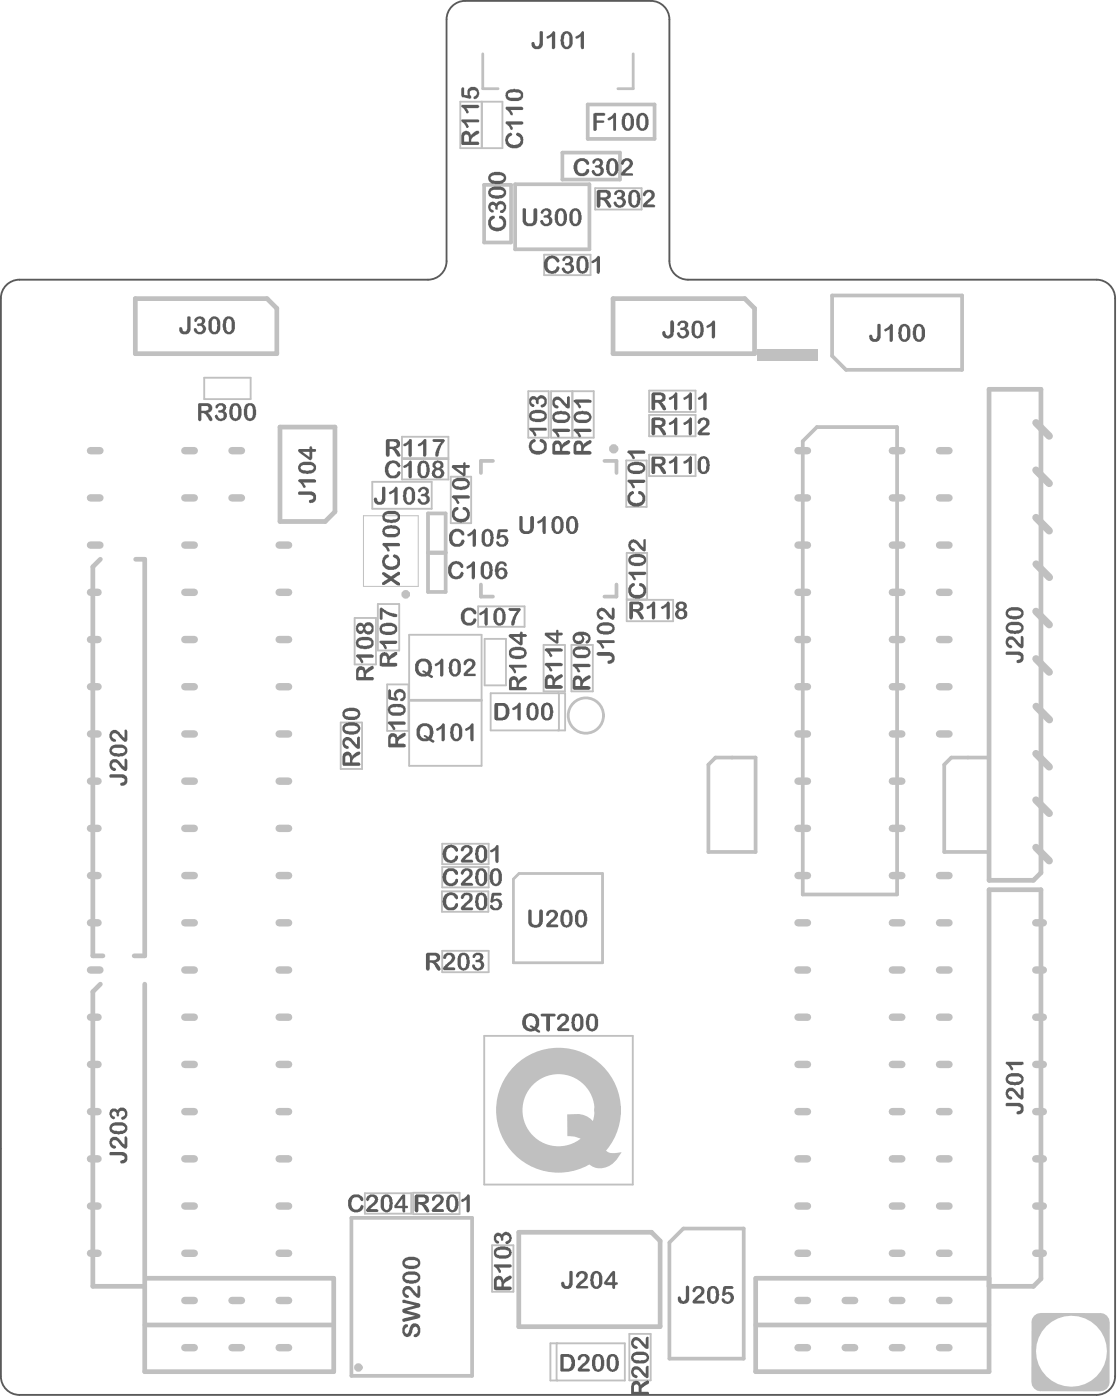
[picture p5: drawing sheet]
<svg xmlns="http://www.w3.org/2000/svg" width="100mm" height="125mm" viewBox="0 0 100 125" stroke-linecap="round" stroke-linejoin="round" font-family="sans-serif">
<path d="M.6 25.5l.7-.4 .4-.1h36.6a1.66 1.66 0 0 0 1.6-1.6v-21.7a1.66 1.66 0 0 1 1.7-1.6h16.6a1.66 1.66 0 0 1 1.7 1.6v21.7a1.66 1.66 0 0 0 1.6 1.6h36.6a1.66 1.66 0 0 1 1.7 1.7v96.4a1.66 1.66 0 0 1-1.7 1.7h-96.4a1.66 1.66 0 0 1-1.6-1.7v-96.4v-.5z" fill="none" stroke="#5a5a5a" stroke-width=".17"/>
<g fill="#c0c0c0">
<path d="M50.7 99.7a2.7 2.7 0 0 1 3.3 2.1l.1 1 .2 .2 .3 .1h1a2.09 2.09 0 0 1-2.4 1.4 1.76 1.76 0 0 1-1.1-1.6v-.8l-.2-.3-.5-.1-.6-.1z"/>
<path d="M92.5 117.7l.3-.2 .3-.1 5.3 .1a.8 .8 0 0 1 .9 .8v5.3a.8 .8 0 0 1-.9 .9l-5.3-.1a.8 .8 0 0 1-.8-.8v-5.3v-.3zM92.7 120.9a3.2 3.2 0 0 0 6.3 0 3.2 3.2 0 0 0-6.3 0z"/>
</g>
<g fill="none" stroke="#c0c0c0" stroke-width=".66">
<path d="M92.7 37.8l1.2 1.2M8.1 57.2h.7M8.1 53h.7M8.1 48.8h.8M8.1 44.5h.8M8.1 40.3h.8M16.5 57.2h.9M16.5 53h.9M16.5 48.8h.9M16.5 44.5h.9M16.5 40.3h.9M20.8 44.5h.8"/>
<path d="M20.8 40.3h.8M25 57.2h.8M25 53h.8M25 48.8h.8M71.4 57.2h.8M71.4 53h.8M71.4 48.8h.8M71.4 44.5h.8M71.4 40.3h.8M79.8 57.2h.9M79.8 53h.9M79.8 48.8h.9"/>
<path d="M79.8 44.5h.9M79.8 40.3h.9M84 57.2h.9M84 53h.9M84 48.8h.9M84 44.5h.9M84 40.3h.9M92.7 58.9l1.2 1.2M92.7 54.7l1.2 1.2M92.7 42.1l1.2 1.1M92.7 46.3l1.2 1.2M92.7 50.5l1.2 1.1"/>
<path d="M8.1 78.3h.7M8.1 74.1h.7M8.1 69.9h.7M8.1 65.7h.7M8.1 61.4h.7M16.5 78.3h.9M16.5 74.1h.9M16.5 69.9h.9M16.5 65.7h.9M16.5 61.4h.9M25 78.3h.8M25 74.1h.8"/>
<path d="M25 69.9h.8M25 65.7h.8M25 61.4h.8M71.4 78.3h.8M71.4 74.1h.8M71.4 69.9h.8M71.4 65.7h.8M71.4 61.4h.8M79.8 78.3h.9M79.8 74.1h.9M79.8 69.9h.9M79.8 65.7h.9"/>
<path d="M79.8 61.4h.9M84 78.3h.9M84 65.7h.9M84 61.4h.9M92.7 75.8l1.2 1.2M92.7 71.6l1.2 1.2M92.7 67.4l1.2 1.2M92.7 63.2l1.2 1.2M8.1 99.4h.7M8.1 95.2h.7M8.1 91h.7M8.1 86.8h.8"/>
<path d="M8.1 82.5h.7M16.5 99.4h.9M16.5 95.2h.9M16.5 91h.9M16.5 86.8h.9M16.5 82.5h.9M25 99.4h.8M25 95.2h.8M25 91h.8M25 86.8h.8M25 82.5h.8M71.4 99.4h.8"/>
<path d="M71.4 95.2h.8M71.4 91h.8M71.4 86.8h.8M71.4 82.5h.8M79.8 99.4h.9M79.8 95.2h.9M79.8 91h.9M79.8 86.8h.9M79.8 82.5h.9M84 99.4h.9M84 95.2h.9M84 91h.9"/>
<path d="M84 86.8h.9M84 82.5h.9M92.7 99.4h.6M92.7 95.2h.6M92.7 91h.6M92.7 86.8h.6M92.7 82.5h.6M8.1 112.1h.7M8.1 107.9h.7M8.1 103.7h.7M16.5 112.1h.9M16.5 107.9h.9"/>
<path d="M16.5 103.7h.9M16.5 116.3h.9M20.8 116.3h.8M25 112.1h.8M25 107.9h.8M25 103.7h.8M25 116.3h.8M71.4 112.1h.8M71.4 107.9h.8M71.4 103.7h.8M71.4 116.3h.8M75.6 116.3h.9"/>
<path d="M79.8 112.1h.9M79.8 107.9h.9M79.8 103.7h.9M79.8 116.3h.9M84 112.1h.9M84 107.9h.9M84 103.7h.9M84 116.3h.9M92.7 112.1h.6M92.7 107.9h.6M92.7 103.7h.6M16.5 120.6h.9"/>
<path d="M20.8 120.6h.8M25 120.6h.8M71.4 120.6h.8M75.6 120.6h.9M79.8 120.6h.9M84 120.6h.9"/>
</g>
<g fill="none" stroke="#c0c0c0" stroke-width=".42">
<path d="M12.1 26.7h11.8l.9 .9v4h-12.7zM25 38.2h5v7.6l-.9 .9h-4.1zM54.8 26.7h11.8l.9 .9v4h-12.7zM88.5 34.8h4.6v43.3l-.7 .6h-3.9zM9 50l-.7 .7v34.8h.9M12.1 50h.8v35.5h-.9M9 88l-.7 .7v26.4h4.6M12.9 88v34.7h17v-8.4h-16.9M13 118.5h16.9M46.4 110.2h11.9l.8 .8v7.7h-12.7zM67.6 114.3v8.4h20.9v-43.1h4.6v34.8l-.7 .7h-3.9M67.6 118.5h20.9"/>
<path d="M67.6 114.3h20.9"/>
</g>
<g fill="none" stroke="#c0c0c0" stroke-width=".17">
<path d="M41.2 9.1h3.7v4.2h-3.7zM43.1 9.1v4.2M53.2 16.8h4.2v1.9h-4.2zM18.3 33.8h4.1v1.9h-4.1zM36 39.1h4.1v1.9h-4.1zM47.3 35h1.8v4.2h-1.8zM48.7 22.8h4.1v1.8h-4.1zM49.3 35h3.8v4.2h-3.8zM51.2 35v4.2M58.1 34.9h4.1v2h-4.1zM58.1 37.1h4.1v1.9h-4.1zM31.7 55.3h1.9v4.1h-1.9z"/>
<path d="M33.3 43.1h5.3v2.4h-5.3zM33.8 54h1.9v4.2h-1.9zM36 41.1h4.1v1.8h-4.1zM36.6 56.8h6.5v11.7h-6.5zM40.3 42.6h1.8v4.2h-1.8zM42.8 54.2h4.1v1.9h-4.1zM43.4 57.2h1.9v4.1h-1.9zM48.6 57.7h1.9v4.1h-1.9zM51.1 57.7h1.9v4.1h-1.9zM56 41.2h1.8v4.1h-1.8zM56.1 49.5h1.8v4.1h-1.8zM56.1 53.7h4.1v1.9h-4.1z"/>
<path d="M58.1 40.7h4.1v1.9h-4.1zM30.5 64.6h1.9v4.2h-1.9zM34.6 61.2h1.9v4.2h-1.9zM36.6 62.6h6.5M36.6 62.7h6.5M39.5 79.7h4.2v1.9h-4.2zM39.6 75.5h4.1v1.8h-4.1zM39.6 77.6h4.1v1.8h-4.1zM43.9 62h6.7v3.3h-6.7zM49.9 62l.1 3.3M39.6 85.1h4.1v1.9h-4.1zM43.3 92.7h13.3v13.3h-13.3z"/>
<path d="M32.6 106.7h4.2v1.9h-4.2zM37 106.7h4.1v1.9h-4.1zM44 111.4h1.9v4.2h-1.9zM56.3 119.3h1.9v4.2h-1.9zM49.2 120.2h6.7v3.3h-6.7zM49.8 120.2v3.3"/>
</g>
<g fill="none" stroke="#c0c0c0" stroke-width=".33">
<path d="M43.3 16.5h2.4v5.2h-2.4zM46.1 16.5h6.6v5.8h-6.6zM50.3 13.7h5.2v2.4h-5.2zM52.6 9.3h6v3.1h-6zM73.1 38.2h7.1v41.8h-8.4v-40.5zM74.4 26.4h11.7v6.7h-10.4l-1.3-1.3zM38.3 49.5h1.6v3.5h-1.6zM38.3 45.9h1.6v3.5h-1.6zM43 52.3v1.1h1.1M44.1 41.2h-1.1v1.1M54.1 41.2h1v1.1M55.1 52.3v1.1h-1"/>
<path d="M64 67.8h3.6v8.4h-4.2v-7.8zM85.1 67.8h3.4v8.4h-4v-7.8zM31.4 108.9h10.8v14.2h-10.8zM61.1 109.9h5.4v11.6h-6.6v-10.4z"/>
</g>
<path d="M43.2 4.8v3.1h1.4M56.6 4.8v3.1h-1.3M46.4 78.1h7.5v8h-8v-7.5z" fill="none" stroke="#c0c0c0" stroke-width=".25"/>
<path d="M32.5 46.1h4.9v6.4h-4.9z" fill="none" stroke="#c0c0c0" stroke-width=".09"/>
<path d="M67.8 31.2h5.4v1h-5.4z" fill-rule="evenodd" fill="#c0c0c0"/>
<g fill="none" stroke="#c0c0c0" stroke-width=".42">
<circle cx="36.3" cy="53.2" r=".18"/>
<circle cx="54.9" cy="40.1" r=".21"/>
<circle cx="32.1" cy="122.3" r=".17"/>
</g>
<circle cx="50" cy="99.3" r="4.4" fill="none" stroke="#c0c0c0" stroke-width="2.4"/>
<circle cx="52.4" cy="64" r="1.58" fill="none" stroke="#c0c0c0" stroke-width=".25"/>
<g fill="#5a5a5a">
<path d="M31.9 58.6h1.4a.11 .11 0 0 1 .2 .1 .11 .11 0 0 1-.1 .1h-1.1l.1 .2a.15 .15 0 0 1 0 .3 .14 .14 0 0 1-.2-.2l-.3-.4z"/>
<path d="M45.6 59.5h1.4l.1 .1v.1l-1.1 .1a.26 .26 0 0 1 .2 .2 .26 .26 0 0 1-.2 .2l-.3-.5a.14 .14 0 0 1-.2-.1 .14 .14 0 0 1 .1-.1z"/>
<path d="M48.8 59.3h1.4a.13 .13 0 0 1 .1 .2 .13 .13 0 0 1-.1 .1h-1l.1 .2a.15 .15 0 0 1 .1 .2 .15 .15 0 0 1-.2 .1 .15 .15 0 0 1-.1-.2l-.2-.3a.14 .14 0 0 1-.2-.2 .13 .13 0 0 1 .1-.1z"/>
<path d="M48.7 58.1l.2-.1h1.4a.15 .15 0 0 1 0 .2 .15 .15 0 0 1-.1 .1h-1l.1 .2a.15 .15 0 0 1 .1 .2 .15 .15 0 0 1-.2 .1 .15 .15 0 0 1-.1-.2l-.4-.4z"/>
<path d="M56.7 122.3a.61 .61 0 0 1 .8 .3l.3 .3v-.6a.11 .11 0 0 1 .1-.1 .11 .11 0 0 1 .1 .1v.8a.2 .2 0 0 1-.2 .2 .2 .2 0 0 1-.2-.1l-.3-.3a.44 .44 0 0 0-.5-.4 .28 .28 0 0 0-.1 .3 .28 .28 0 0 0 .3 .2 .16 .16 0 0 1-.1 .3 .15 .15 0 0 1-.2-.1 .58 .58 0 0 1 0-.9z"/>
<path d="M56.7 119.6a.89 .89 0 0 1 .9 .6l.2 .1v-.7h.2v.9a.24 .24 0 0 1-.2 .2 .24 .24 0 0 1-.2-.3l-.2-.1a.45 .45 0 0 0-.7-.3 .36 .36 0 0 0 .3 .5 .22 .22 0 0 1-.1 .2 .22 .22 0 0 1-.3-.2 .61 .61 0 0 1 .1-.9z"/>
<path d="M56.4 44a.16 .16 0 0 1 .3 0 .16 .16 0 0 1-.1 .2 .44 .44 0 0 0-.2 .6 .44 .44 0 0 0 .5 .2h.1a.5 .5 0 0 0 .5-.4l-.2-.3a.18 .18 0 0 1-.2-.2 .18 .18 0 0 1 .2-.2v.1a.74 .74 0 0 1 .4 .9 .74 .74 0 0 1-.9 .4 .76 .76 0 0 1-.6-.5 .76 .76 0 0 1 .2-.8z"/>
<path d="M56.2 43l1.4-.1a.15 .15 0 0 1 .1 .2 .15 .15 0 0 1-.1 .1h-1l.1 .2a.14 .14 0 0 1 .1 .2 .14 .14 0 0 1-.2 .1 .14 .14 0 0 1-.1-.2l-.4-.4z"/>
<path d="M56.2 40.3h1.4a.15 .15 0 0 1 .1 .2 .15 .15 0 0 1-.1 .1h-1l.1 .2a.16 .16 0 0 1 .1 .2 .16 .16 0 0 1-.1 .1l-.2-.3-.4-.3z"/>
<path d="M90 98.7h1a.53 .53 0 0 1 .6 .5 .53 .53 0 0 1-.5 .5 .19 .19 0 0 1-.2-.3 .19 .19 0 0 1 .3 0 .24 .24 0 0 0 .1-.3 .24 .24 0 0 0-.3-.1h-1v-.3z"/>
<path d="M90.2 97.3a.78 .78 0 0 1 .9 .6l.2 .1v-.6a.11 .11 0 0 1 .1-.1 .11 .11 0 0 1 .1 .1v.9a.42 .42 0 0 1-.6-.3l-.1-.1a.38 .38 0 0 0-.6-.2 .27 .27 0 0 0 0 .3 .27 .27 0 0 0 .3 .1 .19 .19 0 0 1-.1 .3 .19 .19 0 0 1-.2-.1 .61 .61 0 0 1 0-1z"/>
<path d="M90 95h1.4a.16 .16 0 0 1 .2 .1 .16 .16 0 0 1-.2 .2h-1l.2 .1a.15 .15 0 0 1 .1 .2 .15 .15 0 0 1-.2 .1 .15 .15 0 0 1-.1-.1l-.4-.4z"/>
<path d="M90 58.3h1a.53 .53 0 0 1 .6 .5 .53 .53 0 0 1-.5 .5 .19 .19 0 0 1-.2-.2 .19 .19 0 0 1 .3-.1 .24 .24 0 0 0 .1-.3 .24 .24 0 0 0-.3-.1h-1v-.2z"/>
<path d="M90.2 57a.78 .78 0 0 1 .9 .5l.2 .1v-.6a.11 .11 0 0 1 .1-.1 .11 .11 0 0 1 .1 .1v.9a.42 .42 0 0 1-.6-.2l-.1-.1a.38 .38 0 0 0-.6-.2 .27 .27 0 0 0 0 .2 .27 .27 0 0 0 .3 .1 .19 .19 0 0 1-.1 .3 .19 .19 0 0 1-.2-.1 .61 .61 0 0 1 0-.9z"/>
<path d="M36.2 118.5a.16 .16 0 0 1 .2 0 .16 .16 0 0 1 0 .2 .28 .28 0 0 0-.2 .4 .28 .28 0 0 0 .3 .2l.1-.3a.49 .49 0 0 1 .3-.6 .49 .49 0 0 1 .6 .1 .7 .7 0 0 1-.4 1.1 .15 .15 0 0 1-.1-.2 .15 .15 0 0 1 .2-.1 .31 .31 0 0 0 .2-.4 .31 .31 0 0 0-.4-.2l-.1 .3a.44 .44 0 0 1-.3 .6 .44 .44 0 0 1-.6-.3v-.5z"/>
<path d="M36 116.3l1.3 .3a.21 .21 0 0 1 .3 .2 .21 .21 0 0 1-.3 .2l-.9 .2 1 .3a.21 .21 0 0 1 .2 .3 .21 .21 0 0 1-.3 .2l-1 .2a.18 .18 0 0 1-.3-.1 .18 .18 0 0 1 .2-.2l.9-.2-.9-.2a.23 .23 0 0 1-.2-.2 .23 .23 0 0 1 .2-.3l.9-.2-.9-.2a.17 .17 0 0 1-.2-.1 .17 .17 0 0 1 0-.2z"/>
<path d="M36.2 115.1a.59 .59 0 0 1 .8 .4l.3 .2v-.7h.2l.1 .1v.8a.24 .24 0 0 1-.2 .2 .24 .24 0 0 1-.3-.2l-.3-.3a.32 .32 0 0 0-.3-.3 .32 .32 0 0 0-.3 .3l.2 .2a.16 .16 0 0 1 .2 .2 .16 .16 0 0 1-.1 .2 .16 .16 0 0 1-.2-.1 .58 .58 0 0 1-.1-1z"/>
<path d="M34.8 64.5h1.4l.1 .1a.14 .14 0 0 1 0 .2 .14 .14 0 0 1-.2 0h-1l.2 .2a.15 .15 0 0 1 0 .3 .14 .14 0 0 1-.2-.2l-.4-.4z"/>
<path d="M34.8 61.7h.2v.6l.3 .1a.53 .53 0 0 1 .4-.8 .53 .53 0 0 1 .6 .7 .36 .36 0 0 1-.5 .4v-.2a.42 .42 0 0 0 .2-.5 .34 .34 0 0 0-.4 0 .34 .34 0 0 0-.1 .4l.1 .1a.14 .14 0 0 1 0 .2 .14 .14 0 0 1-.2 0l-.6-.1-.1-.1v-.8z"/>
<path d="M45.4 12l.1-.1a.18 .18 0 0 1 .3 .1 .18 .18 0 0 1-.2 .2 .43 .43 0 0 0-.1 .5 .43 .43 0 0 0 .5 .3 .48 .48 0 0 0 .5-.6v-.1a.24 .24 0 0 1-.3-.2 .24 .24 0 0 1 0-.2 .66 .66 0 0 1 .6 .9l-.3 .3-.4 .2a.75 .75 0 0 1-.9-.4 .75 .75 0 0 1 .2-.9z"/>
<path d="M45.3 10.9h1.3a.16 .16 0 0 1 .2 .1 .16 .16 0 0 1-.2 .2h-.9l.1 .2a.14 .14 0 0 1 .1 .2 .14 .14 0 0 1-.2 0 .14 .14 0 0 1-.1-.2l-.4-.3z"/>
<path d="M45.3 9.5l1.4 .1a.11 .11 0 0 1 .1 .1 .11 .11 0 0 1 0 .1h-1.1l.1 .3a.15 .15 0 0 1 .1 .1 .15 .15 0 0 1-.2 .1 .15 .15 0 0 1-.1-.2l-.4-.3z"/>
<path d="M49.5 38.3h1.3a.15 .15 0 0 1 .2 .2 .15 .15 0 0 1-.2 .1h-.9l.1 .3a.15 .15 0 0 1 .1 .1 .15 .15 0 0 1-.2 .1 .15 .15 0 0 1-.1-.2l-.4-.3z"/>
<path d="M49.5 35.6h.1a.69 .69 0 0 1 .9 .4l.2 .2v-.7l.2-.1 .1 .1v.9a.22 .22 0 0 1-.2 .1 .22 .22 0 0 1-.3-.1l-.1-.2a.74 .74 0 0 0-.7-.4 .32 .32 0 0 0 0 .3 .32 .32 0 0 0 .3 .2 .21 .21 0 0 1-.2 .2 .21 .21 0 0 1-.3-.1 .7 .7 0 0 1 0-.8z"/>
<path d="M56.3 52.3l.2-.1a.18 .18 0 0 1 .2-.1 .18 .18 0 0 1 .1 .3 .18 .18 0 0 1-.2 .1 .46 .46 0 0 0 0 .6 .46 .46 0 0 0 .5 .1 .4 .4 0 0 0 .5-.4 .4 .4 0 0 0-.4-.4v-.1a.28 .28 0 0 1 .3-.1 .28 .28 0 0 1 .2 .2l.1 .3a.81 .81 0 0 1-.4 .8 .81 .81 0 0 1-.9-.1 .76 .76 0 0 1-.2-1.1z"/>
<path d="M56.2 51.1h1.4a.15 .15 0 0 1 .2 .2 .15 .15 0 0 1-.2 .1h-.9l.1 .3a.13 .13 0 0 1 .1 .1 .13 .13 0 0 1-.2 .1 .13 .13 0 0 1-.1-.2l-.4-.4z"/>
<path d="M56.5 48.3h.2a.61 .61 0 0 1 .6 .4l.3 .3v-.6a.11 .11 0 0 1 .1-.2 .11 .11 0 0 1 .1 .2v.8a.2 .2 0 0 1-.2 .1 .2 .2 0 0 1-.2-.1l-.3-.3a.45 .45 0 0 0-.6-.3 .34 .34 0 0 0 .3 .5 .23 .23 0 0 1-.2 .2 .23 .23 0 0 1-.3-.2 .58 .58 0 0 1 .2-.8z"/>
<path d="M16.8 28.3h.2v1.1a.51 .51 0 0 1-.5 .5 .51 .51 0 0 1-.5-.6h.3a.24 .24 0 0 0 .1 .3 .24 .24 0 0 0 .3-.1z"/>
<path d="M17.6 28.4a.45 .45 0 0 1 .6 0 .45 .45 0 0 1 0 .7 .47 .47 0 0 1 .2 .5 .47 .47 0 0 1-.6 .3 .37 .37 0 0 1-.4-.1 .37 .37 0 0 1 0-.4h.2a.3 .3 0 0 0 .2 .3 .3 .3 0 0 0 .3-.3v-.2l-.2-.1a.15 .15 0 0 1-.2 0 .15 .15 0 0 1 0-.2 .15 .15 0 0 1 .2 0 .23 .23 0 0 0 .1-.2 .23 .23 0 0 0-.2-.2 .23 .23 0 0 0-.2 .3 .22 .22 0 0 1-.2-.2 .22 .22 0 0 1 .2-.2z"/>
<path d="M47.3 81.4l.1-.1 .2 .1v.9a.35 .35 0 0 0 .3 .4 .35 .35 0 0 0 .3-.4v-.7a.18 .18 0 0 1 .2-.3 .18 .18 0 0 1 .2 .3v.8a.66 .66 0 0 1-.7 .6 .66 .66 0 0 1-.6-.5z"/>
<path d="M49 81.5l.2-.1a.52 .52 0 0 1 .7 .3 .52 .52 0 0 1-.3 .7l-.4 .3h.6a.13 .13 0 0 1 .2 .1 .13 .13 0 0 1-.2 .1h-.8a.22 .22 0 0 1-.1-.2 .22 .22 0 0 1 .1-.2l.4-.3a.45 .45 0 0 0 .1-.6 .32 .32 0 0 0-.4 .3 .22 .22 0 0 1-.3-.1 .22 .22 0 0 1 .2-.3z"/>
<path d="M41.6 54.4a.73 .73 0 0 1 1 .5h-.2a.46 .46 0 0 0-.6-.2 .46 .46 0 0 0-.2 .6 .4 .4 0 0 0 .3 .4 .4 .4 0 0 0 .5-.4 .18 .18 0 0 1 .2 .1 .18 .18 0 0 1-.1 .3 .75 .75 0 0 1-.9 .2 .75 .75 0 0 1-.4-.9l.1-.2z"/>
<path d="M42.9 54.8l.4-.1 .2-.3h.1v1.4a.15 .15 0 0 1-.1 .2 .15 .15 0 0 1-.2-.2v-1l-.2 .2a.12 .12 0 0 1-.2 0 .12 .12 0 0 1 0-.2z"/>
<path d="M45.5 54.4h.9a.17 .17 0 0 1 .2 .1 .17 .17 0 0 1-.1 .2l-.4 .8a.39 .39 0 0 1-.3 .5l-.1-.1v-.3l.3-.7 .2-.2h-.6l-.1-.1z"/>
<path d="M46.8 18.7v-.1a.14 .14 0 0 1 .2 0 .14 .14 0 0 1 0 .2v.8a.34 .34 0 0 0 .4 .4 .34 .34 0 0 0 .3-.4v-.9l.1-.1a.17 .17 0 0 1 .2 0 .17 .17 0 0 1 .1 .2v.8a.66 .66 0 0 1-.6 .6 .66 .66 0 0 1-.7-.5z"/>
<path d="M48.6 18.7a.45 .45 0 0 1 .6 0 .45 .45 0 0 1 0 .6 .52 .52 0 0 1 0 .8 .52 .52 0 0 1-.8 0l-.1-.3a.18 .18 0 0 1 .2-.1 .18 .18 0 0 1 .2 .2 .29 .29 0 0 0 .4-.2 .29 .29 0 0 0-.4-.2l-.1-.1 .1-.1a.23 .23 0 0 0 .3-.1 .23 .23 0 0 0-.1-.3 .23 .23 0 0 0-.3 .1l-.1 .1-.1-.1z"/>
<path d="M59.9 41.2l.4-.2 .1-.2 .2 .1v1.3a.15 .15 0 0 1-.2 .2 .15 .15 0 0 1-.1-.2v-.9l-.3 .1a.13 .13 0 0 1-.2 0 .13 .13 0 0 1 .1-.2z"/>
<path d="M61.1 41.3l.3-.2 .3-.3 .2 .1v1.4l-.1 .1a.14 .14 0 0 1-.2 0 .14 .14 0 0 1 0-.2v-.9l-.2 .1a.15 .15 0 0 1-.2 .1 .15 .15 0 0 1-.1-.2z"/>
<path d="M59.8 35.6l.5-.4a.13 .13 0 0 1 .2-.1 .13 .13 0 0 1 .1 .2v1.4a.14 .14 0 0 1-.2 0 .14 .14 0 0 1-.1-.2v-.9l-.3 .1a.12 .12 0 0 1-.1 0 .12 .12 0 0 1-.1-.1z"/>
<path d="M61.1 35.6l.4-.2a.23 .23 0 0 1 .4-.2v1.4a.15 .15 0 0 1-.2 .1 .15 .15 0 0 1-.1-.2v-.9l-.2 .1a.14 .14 0 0 1-.2 .1 .14 .14 0 0 1-.1-.2z"/>
<path d="M62.4 35.6l.4-.2 .2-.3h.2v1.5a.15 .15 0 0 1-.2 .1 .15 .15 0 0 1-.1-.2v-.9l-.2 .1a.14 .14 0 0 1-.2 .1 .14 .14 0 0 1-.1-.2z"/>
<path d="M60 28.7h.2l.1 .1v.9a.52 .52 0 0 1-.5 .6 .52 .52 0 0 1-.5-.6 .11 .11 0 0 1 .2-.1 .09 .09 0 0 1 0 .1 .22 .22 0 0 0 .2 .3 .22 .22 0 0 0 .3-.3z"/>
<path d="M60.8 28.8a.42 .42 0 0 1 .6-.1 .42 .42 0 0 1 .1 .6l-.1 .1a.49 .49 0 0 1 .2 .6 .49 .49 0 0 1-.6 .3 .45 .45 0 0 1-.4-.6h.2a.31 .31 0 0 0 .2 .3 .31 .31 0 0 0 .4-.1 .33 .33 0 0 0-.5-.4 .14 .14 0 0 1 0-.2 .14 .14 0 0 1 .2 0 .23 .23 0 0 0 .2-.3 .23 .23 0 0 0-.3-.1 .23 .23 0 0 0-.2 .2 .17 .17 0 0 1-.2-.1 .17 .17 0 0 1 .2-.2z"/>
<path d="M63.3 29.1l.3-.2 .2-.2h.1v1.5a.14 .14 0 0 1-.2 .1 .14 .14 0 0 1 0-.2v-1l-.4 .3-.1-.2z"/>
<path d="M9.8 69.3h1a.53 .53 0 0 1 .6 .5 .53 .53 0 0 1-.5 .5 .19 .19 0 0 1-.1-.2 .19 .19 0 0 1 .3-.1 .24 .24 0 0 0 0-.3 .24 .24 0 0 0-.3-.1h-1z"/>
<path d="M10 68a.74 .74 0 0 1 1 .5l.1 .1v-.6a.11 .11 0 0 1 .1-.1 .11 .11 0 0 1 .2 .1v.9a.42 .42 0 0 1-.6-.3l-.1-.1a.38 .38 0 0 0-.7-.2 .27 .27 0 0 0 .1 .3 .27 .27 0 0 0 .2 .1 .19 .19 0 0 1 0 .3 .19 .19 0 0 1-.3-.1 .62 .62 0 0 1 0-.9z"/>
<path d="M10 65.4a.71 .71 0 0 1 .9 .4l.2 .2v-.7h.3v.9a.24 .24 0 0 1-.2 .2 .24 .24 0 0 1-.3-.2l-.3-.3a.32 .32 0 0 0-.3-.3 .32 .32 0 0 0-.3 .3l.2 .2a.16 .16 0 0 1 .2 .1 .16 .16 0 0 1-.1 .2 .16 .16 0 0 1-.2-.1 .58 .58 0 0 1-.1-.9z"/>
<path d="M19.4 36.2l.2-.1a.42 .42 0 0 1 .6 .1 .42 .42 0 0 1-.2 .6 .47 .47 0 0 1 .2 .6 .47 .47 0 0 1-.6 .2h-.1a.36 .36 0 0 1-.3-.5h.3a.3 .3 0 0 0 .3 .4 .3 .3 0 0 0 .2-.4 .3 .3 0 0 0-.4-.2l-.1-.2a.24 .24 0 0 0 .4-.1 .24 .24 0 0 0-.2-.3l-.2 .1a.15 .15 0 0 1-.1 .1 .15 .15 0 0 1-.2-.1 .15 .15 0 0 1 .2-.2z"/>
<path d="M31.4 107l.2-.1a.68 .68 0 0 1 .9 .4 .15 .15 0 0 1-.2 .1 .15 .15 0 0 1-.1-.1 .39 .39 0 0 0-.4-.2 .39 .39 0 0 0-.3 .4 .45 .45 0 0 0 .1 .6 .45 .45 0 0 0 .6-.1 .17 .17 0 0 1 .1-.2 .17 .17 0 0 1 .2 .1 .17 .17 0 0 1-.1 .2v.1a.76 .76 0 0 1-.9 .2 .76 .76 0 0 1-.4-1z"/>
<path d="M32.9 107h.1a.51 .51 0 0 1 .7 0 .51 .51 0 0 1-.2 .8l-.4 .4h.6a.13 .13 0 0 1 .1 .1 .13 .13 0 0 1-.1 .1h-.9a.35 .35 0 0 1 .2-.5l.2-.2a.36 .36 0 0 0 .2-.6 .37 .37 0 0 0-.4 .3h-.2l-.1-.1z"/>
<path d="M30.8 66l.3-.1a1.01 1.01 0 0 1 .7 .6l.1 .1v-.6a.13 .13 0 0 1 .2-.1 .13 .13 0 0 1 .1 .2v.7a.24 .24 0 0 1-.3 .2 .24 .24 0 0 1-.2-.2l-.1-.2a.58 .58 0 0 0-.7-.3 .32 .32 0 0 0 .3 .5 .14 .14 0 0 1-.1 .2 .14 .14 0 0 1-.2-.1 .6 .6 0 0 1-.1-.9z"/>
<path d="M34 57.3h1.4a.15 .15 0 0 1 .1 .2 .15 .15 0 0 1-.1 .1h-1l.2 .3a.13 .13 0 0 1-.1 .2 .14 .14 0 0 1-.2-.2l-.3-.4-.1-.1z"/>
<path d="M34.1 54.4h.1l.5 .3 .6 .2a.18 .18 0 0 1 .2 .2 .18 .18 0 0 1-.3 .1l-.4-.1-.6-.4v.6a.13 .13 0 0 1-.1 .2 .13 .13 0 0 1-.1-.2v-.9z"/>
<path d="M26.8 44h.9a.53 .53 0 0 1 .6 .5 .53 .53 0 0 1-.5 .5 .19 .19 0 0 1-.1-.2 .19 .19 0 0 1 .2-.1 .24 .24 0 0 0 .1-.3 .24 .24 0 0 0-.3-.1h-1v-.2z"/>
<path d="M26.8 42.9h1.3l.2 .1-.1 .2h-1.1l.2 .2a.14 .14 0 0 1 .1 .1 .14 .14 0 0 1-.2 .1 .14 .14 0 0 1-.1-.1l-.3-.4a.13 .13 0 0 1-.1-.1 .13 .13 0 0 1 .1-.1z"/>
<path d="M34.2 43.5h.1a.14 .14 0 0 1 .1 0 .14 .14 0 0 1 .1 .2v.9a.53 .53 0 0 1-.5 .6 .53 .53 0 0 1-.6-.6 .18 .18 0 0 1 .3-.1 .18 .18 0 0 1 .1 .3 .23 .23 0 0 0 .2 .1 .23 .23 0 0 0 .2-.3z"/>
<path d="M34.8 44l.3-.1 .3-.4 .2 .1v1.4a.15 .15 0 0 1-.2 .1 .15 .15 0 0 1-.1-.1v-1l-.2 .1a.16 .16 0 0 1-.2 .1 .16 .16 0 0 1-.1-.1z"/>
<path d="M37.6 43.6a.45 .45 0 0 1 .6 0 .45 .45 0 0 1 0 .7 .52 .52 0 0 1 .1 .7 .52 .52 0 0 1-.8 0l-.2-.3a.18 .18 0 0 1 .3-.1 .18 .18 0 0 1 .1 .3 .29 .29 0 0 0 .5-.2 .29 .29 0 0 0-.5-.3l-.1-.1 .1-.1a.23 .23 0 0 0 .4-.1 .23 .23 0 0 0-.2-.3 .23 .23 0 0 0-.3 .1v.2l-.2-.2z"/>
<path d="M44.2 113.1h1.5a.14 .14 0 0 1 0 .2 .14 .14 0 0 1-.1 .1h-1l.2 .2a.16 .16 0 0 1-.1 .3 .14 .14 0 0 1-.1-.2l-.4-.4z"/>
<path d="M44.3 110.4a.42 .42 0 0 1 .6 0 .48 .48 0 0 1 .6-.1 .48 .48 0 0 1 .2 .6 .44 .44 0 0 1-.5 .3v-.1a.29 .29 0 0 0 .3-.4 .29 .29 0 0 0-.4-.1l-.1 .3a.12 .12 0 0 1-.1 .1 .12 .12 0 0 1-.1-.2 .22 .22 0 0 0-.2-.2 .22 .22 0 0 0-.2 .2 .22 .22 0 0 0 .2 .2 .15 .15 0 0 1 0 .3 .16 .16 0 0 1-.3-.1l-.1-.3v-.3z"/>
<path d="M45.9 63.3l.3-.2 .2-.3 .2 .1v1.4a.15 .15 0 0 1-.2 .2 .15 .15 0 0 1-.1-.2v-1l-.3 .2a.12 .12 0 0 1-.1 0 .12 .12 0 0 1 0-.2z"/>
<path d="M40.3 50.3h.1a.68 .68 0 0 1 1.1 .4h-.1a.15 .15 0 0 1-.1 .1 .15 .15 0 0 1-.2-.2 .44 .44 0 0 0-.5-.1 .44 .44 0 0 0-.2 .6 .45 .45 0 0 0 .4 .5 .45 .45 0 0 0 .5-.5l.1 .1v.2a.73 .73 0 0 1-.9 .4 .73 .73 0 0 1-.4-.9v-.3z"/>
<path d="M41.7 50.7l.5-.3a.17 .17 0 0 1 .1-.2 .17 .17 0 0 1 .2 .2l-.1 1.3a.13 .13 0 0 1-.1 .1 .13 .13 0 0 1-.1-.1v-1l-.3 .2a.11 .11 0 0 1-.2-.1 .11 .11 0 0 1 0-.1z"/>
<path d="M51.2 59.5l.1-.1h1.4a.13 .13 0 0 1 .1 .2 .13 .13 0 0 1-.1 .1h-1l.1 .2a.15 .15 0 0 1 .1 .2 .15 .15 0 0 1-.2 .1 .15 .15 0 0 1-.1-.2l-.4-.4z"/>
<path d="M40.7 45.4a.17 .17 0 0 1 .3 0 .18 .18 0 0 1-.2 .3 .42 .42 0 0 0-.1 .5 .42 .42 0 0 0 .5 .2 .44 .44 0 0 0 .6-.3 .44 .44 0 0 0-.4-.5v-.1a.18 .18 0 0 1 .1-.2 .18 .18 0 0 1 .2 .1 .76 .76 0 0 1 .2 1.1 .76 .76 0 0 1-1.1 .1 .76 .76 0 0 1-.1-1.2z"/>
<path d="M40.5 44.3h1.4a.15 .15 0 0 1 .1 .2 .15 .15 0 0 1-.1 .1h-1l.1 .2a.14 .14 0 0 1 .1 .2 .14 .14 0 0 1-.1 .1 .14 .14 0 0 1-.2-.2l-.4-.4z"/>
<path d="M40.5 47.4a.62 .62 0 0 1 1 .5h-.2a.44 .44 0 0 0-.5-.3 .44 .44 0 0 0-.3 .5 .45 .45 0 0 0 .3 .6 .45 .45 0 0 0 .6-.4 .22 .22 0 0 1 .2 .2 .22 .22 0 0 1-.2 .2 .75 .75 0 0 1-.9 .1 .75 .75 0 0 1-.3-.9l.1-.3z"/>
<path d="M41.8 47.8l.3-.2 .3-.3 .2 .1v1.3a.15 .15 0 0 1-.2 .2 .15 .15 0 0 1-.1-.2v-.9l-.2 .1a.15 .15 0 0 1-.2 .1 .15 .15 0 0 1-.1-.2z"/>
<path d="M44.6 47.3h.8v.1v.2h-.6l-.1 .3a.52 .52 0 0 1 .8 .4 .52 .52 0 0 1-.6 .6 .35 .35 0 0 1-.4-.1 .35 .35 0 0 1 0-.4h.1a.42 .42 0 0 0 .5 .3 .34 .34 0 0 0 .1-.5 .34 .34 0 0 0-.5-.1l-.1 .1a.14 .14 0 0 1-.2 0 .14 .14 0 0 1 0-.2l.1-.6z"/>
<path d="M51.4 38.3l1.4 .1a.13 .13 0 0 1 .1 .1 .13 .13 0 0 1-.2 .1h-.9l.1 .3a.14 .14 0 0 1 .1 .1 .14 .14 0 0 1-.1 .1 .14 .14 0 0 1-.2-.1l-.3-.4a.15 .15 0 0 1-.1-.1 .15 .15 0 0 1 .1-.2z"/>
<path d="M51.4 35.8h1.3a.13 .13 0 0 1 .2 .1 .13 .13 0 0 1-.2 .1h-.9l.1 .2a.13 .13 0 0 1 .1 .2 .13 .13 0 0 1-.1 .1 .13 .13 0 0 1-.2-.1l-.4-.5z"/>
<path d="M46.5 46.2a.14 .14 0 0 1 .2 0 .14 .14 0 0 1 .1 .1v.8a.34 .34 0 0 0 .3 .4 .34 .34 0 0 0 .3-.4v-.9h.1a.17 .17 0 0 1 .2 0 .17 .17 0 0 1 .1 .1v.8a.66 .66 0 0 1-.6 .7 .66 .66 0 0 1-.7-.6z"/>
<path d="M48.1 46.6l.3-.1 .3-.3h.1v1.4a.15 .15 0 0 1-.1 .2 .15 .15 0 0 1-.2-.2v-1l-.3 .2a.13 .13 0 0 1-.1 0 .13 .13 0 0 1 0-.2z"/>
<path d="M43.9 19.3h.1a.17 .17 0 0 1 .3 .1 .17 .17 0 0 1-.2 .2 .44 .44 0 0 0-.1 .6 .44 .44 0 0 0 .5 .2h.1a.42 .42 0 0 0 .4-.4 .42 .42 0 0 0-.4-.5 .24 .24 0 0 1 .3-.2 .24 .24 0 0 1 .2 .2 .79 .79 0 0 1-.2 1.1 .79 .79 0 0 1-1.1-.2 .79 .79 0 0 1 .1-1.1z"/>
<path d="M43.9 18.1l.2-.1 .3 .2a.51 .51 0 0 1 .7-.1 .51 .51 0 0 1 0 .8 .21 .21 0 0 1-.2 .2 .21 .21 0 0 1-.2-.3 .28 .28 0 0 0 .4-.2 .28 .28 0 0 0-.4-.3 .28 .28 0 0 0-.2 .4v.1l-.2-.1a.23 .23 0 0 0-.1-.3 .23 .23 0 0 0-.3 .1 .23 .23 0 0 0 .2 .3 .15 .15 0 0 1 0 .2 .16 .16 0 0 1-.3-.1 .56 .56 0 0 1 .1-.8z"/>
<path d="M48.3 2.8h.1a.14 .14 0 0 1 .1 0 .14 .14 0 0 1 .1 .2v.8a.53 .53 0 0 1-.5 .6 .53 .53 0 0 1-.6-.5 .18 .18 0 0 1 .2-.1 .18 .18 0 0 1 .1 .2 .23 .23 0 0 0 .3 .1 .23 .23 0 0 0 .2-.3z"/>
<path d="M48.9 3.3l.3-.2 .3-.3 .2 .1v1.4a.15 .15 0 0 1-.2 .1 .15 .15 0 0 1-.1-.2v-.9l-.2 .1a.16 .16 0 0 1-.2 .1 .16 .16 0 0 1-.1-.2z"/>
<path d="M51.6 3.2l.3-.1 .2-.3h.1v1.4a.15 .15 0 0 1-.1 .2 .15 .15 0 0 1-.2-.2v-.9l-.3 .2a.13 .13 0 0 1-.1-.1 .13 .13 0 0 1 .1-.2z"/>
<path d="M61.4 115l.2 .1v.9a.52 .52 0 0 1-.4 .6 .52 .52 0 0 1-.6-.5 .18 .18 0 0 1 .3-.1 .18 .18 0 0 1 0 .3l.3 .1 .2-.2v-1.1z"/>
<path d="M62.1 115.2l.2-.2a.5 .5 0 0 1 .7 .3 .5 .5 0 0 1-.2 .6l-.5 .5h.6a.13 .13 0 0 1 .1 .1 .13 .13 0 0 1-.1 .1h-.8a.19 .19 0 0 1-.2-.2 .19 .19 0 0 1 .2-.2l.3-.4a.3 .3 0 0 0 .3-.3 .3 .3 0 0 0-.3-.2l-.2 .1a.16 .16 0 0 1-.2 .2 .16 .16 0 0 1 0-.3z"/>
<path d="M64.7 115.1l.8-.1a.13 .13 0 0 1 .1 .2 .13 .13 0 0 1-.2 .1h-.5v.3a.52 .52 0 0 1 .7 .4 .52 .52 0 0 1-.5 .6 .52 .52 0 0 1-.5-.4 .25 .25 0 0 1 .3 .2 .31 .31 0 0 0 .4-.2 .31 .31 0 0 0-.1-.4 .31 .31 0 0 0-.4 .1h-.2z"/>
<path d="M57.9 54.2l.2-.1 .3-.2a.13 .13 0 0 1 .1-.1 .13 .13 0 0 1 .1 .2v1.3a.13 .13 0 0 1-.2 .1 .13 .13 0 0 1-.1-.2v-.9l-.2 .1a.14 .14 0 0 1-.2 0 .14 .14 0 0 1 0-.2z"/>
<path d="M59.2 54.2h.2l.2-.3a.15 .15 0 0 1 .2-.1 .15 .15 0 0 1 .1 .2v1.2l-.1 .2h-.2v-1.1l-.2 .1a.14 .14 0 0 1-.2 .1 .15 .15 0 0 1 0-.3z"/>
<path d="M53.4 58.4l1-.1a.53 .53 0 0 1 .6 .6 .53 .53 0 0 1-.6 .5l-.1-.1a.15 .15 0 0 1 .1-.2 .15 .15 0 0 1 .2 0 .22 .22 0 0 0 .1-.3 .22 .22 0 0 0-.3-.1h-.9l-.1-.1z"/>
<path d="M53.4 57.3h1.6a.14 .14 0 0 1 0 .2 .14 .14 0 0 1-.2 0h-1l.1 .2a.15 .15 0 0 1 .2 .2 .15 .15 0 0 1-.2 .1l-.2-.3-.3-.3z"/>
<path d="M53.6 54.4h.2a.71 .71 0 0 1 .7 .5l.2 .2v-.6a.14 .14 0 0 1 .2-.2 .13 .13 0 0 1 .1 .2l-.1 .9a.6 .6 0 0 1-.6-.4 .35 .35 0 0 0-.3-.3 .35 .35 0 0 0-.4 .2l.1 .2a.29 .29 0 0 1 .2 .3 .54 .54 0 0 1-.5-.4 .54 .54 0 0 1 .2-.6z"/>
<path d="M59.9 37.8l.4-.3v-.1a.13 .13 0 0 1 .2-.1 .13 .13 0 0 1 .1 .2v1.3a.15 .15 0 0 1-.2 .1 .15 .15 0 0 1-.1-.1v-1l-.3 .2a.13 .13 0 0 1-.2 0 .13 .13 0 0 1 .1-.2z"/>
<path d="M61.1 37.8l.3-.1 .3-.4 .2 .1v1.4l-.1 .1a.14 .14 0 0 1-.2 0 .14 .14 0 0 1 0-.1v-1l-.2 .1a.14 .14 0 0 1-.2 .1 .14 .14 0 0 1-.1-.2z"/>
<path d="M62.6 37.4h.1a.5 .5 0 0 1 .6 .1 .5 .5 0 0 1 .1 .6l-.6 .5 .6 .1a.13 .13 0 0 1 .1 .1 .13 .13 0 0 1-.1 .1h-.8a.24 .24 0 0 1-.2-.2 .24 .24 0 0 1 .2-.2l.2-.2a.46 .46 0 0 0 .3-.7 .42 .42 0 0 0-.5 .3 .26 .26 0 0 1-.2-.2 .26 .26 0 0 1 .2-.3z"/>
<path d="M55.1 17h.2a.41 .41 0 0 1 .5 .1 .41 .41 0 0 1-.1 .6 .5 .5 0 0 1 .1 .7 .5 .5 0 0 1-.7 .1l-.2-.2a.15 .15 0 0 1 0-.2 .15 .15 0 0 1 .2 0 .27 .27 0 0 0 .4 .2 .27 .27 0 0 0 .2-.3 .27 .27 0 0 0-.4-.2 .12 .12 0 0 1-.1-.1 .12 .12 0 0 1 .2-.1 .24 .24 0 0 0 .2-.2 .24 .24 0 0 0-.2-.3 .24 .24 0 0 0-.3 .3 .22 .22 0 0 1-.2-.2 .22 .22 0 0 1 .2-.2z"/>
<path d="M57.6 17.1h.1a.52 .52 0 0 1 .8 .1 .52 .52 0 0 1-.3 .8l-.3 .3h.6l.1 .1v.1h-1a.67 .67 0 0 1 .4-.6v-.1a.32 .32 0 0 0 .3-.3 .32 .32 0 0 0-.3-.3l-.2 .2a.16 .16 0 0 1-.3 .1 .16 .16 0 0 1 .1-.3z"/>
<path d="M9.9 103h.9a.53 .53 0 0 1 .6 .6 .53 .53 0 0 1-.5 .5 .19 .19 0 0 1-.1-.3 .19 .19 0 0 1 .3 0 .24 .24 0 0 0 0-.3 .24 .24 0 0 0-.3-.2h-1v-.2z"/>
<path d="M10 101.7a.78 .78 0 0 1 1 .6l.1 .1v-.6a.11 .11 0 0 1 .1-.1 .11 .11 0 0 1 .2 .1v.9a.42 .42 0 0 1-.6-.3l-.1-.1a.38 .38 0 0 0-.7-.2 .27 .27 0 0 0 .1 .3 .27 .27 0 0 0 .2 .1 .19 .19 0 0 1 0 .3 .19 .19 0 0 1-.3-.1 .61 .61 0 0 1 0-1z"/>
<path d="M10 99.2h.3l.2 .1a.51 .51 0 0 1 .8 0 .51 .51 0 0 1-.1 .8 .18 .18 0 0 1-.2 .1 .18 .18 0 0 1-.2-.2 .18 .18 0 0 1 .3-.2 .26 .26 0 0 0 0-.3 .26 .26 0 0 0-.3-.1 .26 .26 0 0 0-.1 .4 .15 .15 0 0 1-.2 0 .15 .15 0 0 1-.1-.2 .23 .23 0 0 0-.3-.2 .23 .23 0 0 0-.1 .3 .23 .23 0 0 0 .3 .2 .15 .15 0 0 1 0 .2 .15 .15 0 0 1-.2 0 .57 .57 0 0 1-.1-.9z"/>
<path d="M34.2 51.2h.3l.5 .4 .5-.4a.18 .18 0 0 1 .2-.1 .18 .18 0 0 1 .1 .3 .18 .18 0 0 1-.2 .1l-.4 .3 .5 .3a.17 .17 0 0 1 .1 .2 .17 .17 0 0 1-.3 0l-.5-.4-.5 .3a.16 .16 0 0 1-.3 .1 .16 .16 0 0 1 .1-.3l.4-.2-.5-.4z"/>
<path d="M34.4 49.7a.2 .2 0 0 1 .2-.1 .2 .2 0 0 1 .2 .2 .43 .43 0 0 0-.4 .5 .43 .43 0 0 0 .5 .4 .46 .46 0 0 0 .6-.3 .46 .46 0 0 0-.4-.6v-.1a.39 .39 0 0 1 .5 0 .39 .39 0 0 1 .2 .3v.1a.8 .8 0 0 1-.5 .9 .8 .8 0 0 1-.9-.2 .77 .77 0 0 1 0-1.1z"/>
<path d="M34.3 48.6h1.3a.15 .15 0 0 1 .2 .1 .15 .15 0 0 1-.2 .2h-1l.2 .2a.15 .15 0 0 1 .1 .2 .15 .15 0 0 1-.2 0 .15 .15 0 0 1-.1-.1l-.4-.4z"/>
<path d="M47.6 39.4a.18 .18 0 0 1 .2-.1 .18 .18 0 0 1 .1 .2 .18 .18 0 0 1-.2 .1 .42 .42 0 0 0-.1 .6 .42 .42 0 0 0 .5 .1 .43 .43 0 0 0 .6-.3 .43 .43 0 0 0-.4-.5v-.1a.24 .24 0 0 1 .2-.1 .24 .24 0 0 1 .2 .1 .77 .77 0 0 1 0 1 .77 .77 0 0 1-1 .2 .75 .75 0 0 1-.1-1.2z"/>
<path d="M47.4 38.3h1.5a.14 .14 0 0 1 0 .2 .14 .14 0 0 1-.2 0l-.9 .1a.24 .24 0 0 1 .2 .2 .24 .24 0 0 1-.2 .2l-.2-.3-.3-.3z"/>
<path d="M47.5 35.5a.39 .39 0 0 1 .6 .1 .49 .49 0 0 1 .6-.1 .49 .49 0 0 1 .2 .7 .28 .28 0 0 1-.2 .2 .28 .28 0 0 1-.3-.1v-.1a.3 .3 0 0 0 .3-.3 .3 .3 0 0 0-.4-.3l-.1 .3a.16 .16 0 0 1 0 .2 .16 .16 0 0 1-.2 0 .16 .16 0 0 1-.1-.2 .21 .21 0 0 0-.2-.2 .21 .21 0 0 0-.2 .3 .21 .21 0 0 0 .2 .2 .14 .14 0 0 1 .1 .2 .14 .14 0 0 1-.2 0h-.1a.67 .67 0 0 1 0-.9z"/>
<path d="M41.3 10.7h1.4a.14 .14 0 0 1 .2 .1 .14 .14 0 0 1-.2 .1h-1l.2 .3a.15 .15 0 0 1 0 .1 .15 .15 0 0 1-.2 .1 .15 .15 0 0 1-.1-.2l-.3-.3z"/>
<path d="M41.3 9.4h1.5l.1 .1v.1l-.2 .1h-1l.1 .1a.17 .17 0 0 1 .1 .2 .17 .17 0 0 1-.1 .1h-.1l-.1-.3-.3-.3z"/>
<path d="M41.3 7.9a.12 .12 0 0 1 .2-.1 .12 .12 0 0 1 0 .2v.5h.4a.54 .54 0 0 1 .5-.7 .54 .54 0 0 1 .4 .8l-.2 .2a.15 .15 0 0 1-.2 0 .15 .15 0 0 1 .1-.2 .29 .29 0 0 0 .1-.4 .29 .29 0 0 0-.4-.1 .29 .29 0 0 0-.1 .4v.1a.15 .15 0 0 1 0 .2 .15 .15 0 0 1-.1 0l-.7-.1z"/>
<path d="M39.8 85.3l.2-.1a.53 .53 0 0 1 .7 .4 .53 .53 0 0 1-.4 .6l-.3 .3h.6l.1 .1v.1l-.9 .1a.19 .19 0 0 1-.2-.2 .19 .19 0 0 1 .2-.2l.4-.4a.33 .33 0 0 0 .2-.3 .33 .33 0 0 0-.1-.3h-.2l-.1 .2a.17 .17 0 0 1-.1 .2 .17 .17 0 0 1-.3-.1 .17 .17 0 0 1 .1-.2z"/>
<path d="M42.3 85.4h.1a.46 .46 0 0 1 .6-.1 .46 .46 0 0 1 .1 .6h-.1a.47 .47 0 0 1 .3 .6 .47 .47 0 0 1-.6 .3 .43 .43 0 0 1-.4-.5h.1a.29 .29 0 0 0 .4 .3 .29 .29 0 0 0 .2-.4 .29 .29 0 0 0-.4-.1 .15 .15 0 0 1 0-.2 .15 .15 0 0 1 .2 0 .23 .23 0 0 0 .1-.3 .23 .23 0 0 0-.2-.2 .23 .23 0 0 0-.2 .2 .15 .15 0 0 1-.2 0 .15 .15 0 0 1 0-.2z"/>
<path d="M39.8 75.8l.1-.1a.67 .67 0 0 1 1.1 .4 .3 .3 0 0 1-.5-.2 .46 .46 0 0 0-.4 .1 .46 .46 0 0 0-.2 .4 .43 .43 0 0 0 .4 .5 .43 .43 0 0 0 .5-.3v-.1a.24 .24 0 0 1 .2 .2 .24 .24 0 0 1-.1 .3 .78 .78 0 0 1-1.1-.1 .78 .78 0 0 1 0-1z"/>
<path d="M41.4 75.7l.2-.1a.5 .5 0 0 1 .6 .2 .5 .5 0 0 1-.1 .7l-.5 .4h.6l.1 .1a.09 .09 0 0 1 0 .1 .09 .09 0 0 1-.1 .1h-.8a.23 .23 0 0 1-.2-.3 .23 .23 0 0 1 .2-.2l.2-.2a.41 .41 0 0 0 .3-.6 .32 .32 0 0 0-.5 .2 .21 .21 0 0 1-.2-.1 .21 .21 0 0 1 .2-.3z"/>
<path d="M43.8 76.1l.4-.2 .2-.3h.2v1.5l-.1 .1h-.2v-.2v-.9l-.3 .2-.2-.1z"/>
<path d="M39 65.2l.3-.2 .3-.3 .2 .1v1.4a.15 .15 0 0 1-.2 .1 .15 .15 0 0 1-.1-.2v-.9l-.2 .1a.16 .16 0 0 1-.2 .1 .16 .16 0 0 1-.1-.1z"/>
<path d="M41.7 65.1l.3-.1 .2-.3h.2v1.4a.15 .15 0 0 1-.2 .2 .15 .15 0 0 1-.1-.2v-.9l-.3 .2a.13 .13 0 0 1-.2-.1 .13 .13 0 0 1 .1-.2z"/>
<path d="M38.9 59.4l.3-.1 .3-.4 .2 .1v1.4a.15 .15 0 0 1-.2 .1 .15 .15 0 0 1-.1-.1v-1l-.2 .1a.16 .16 0 0 1-.2 .1 .16 .16 0 0 1-.1-.1z"/>
<path d="M41.6 59a.52 .52 0 0 1 .9 .1 .52 .52 0 0 1-.3 .8l-.4 .4h.7v.2h-1a.51 .51 0 0 1 .4-.7 .38 .38 0 0 0 .2-.6 .36 .36 0 0 0-.5 .3 .22 .22 0 0 1-.1-.2 .22 .22 0 0 1 .1-.2z"/>
<path d="M34.7 41.3h.1a.68 .68 0 0 1 1 .4 .18 .18 0 0 1-.2 .1 .18 .18 0 0 1-.1-.2 .45 .45 0 0 0-.6-.1 .45 .45 0 0 0-.2 .5v.1a.44 .44 0 0 0 .5 .4l.3-.1a.18 .18 0 0 1 .1-.2 .18 .18 0 0 1 .2 0 .18 .18 0 0 1-.1 .3 .74 .74 0 0 1-.9 .2 .74 .74 0 0 1-.4-.9z"/>
<path d="M36.1 41.6l.3-.1 .2-.3 .2 .1v1.3a.15 .15 0 0 1-.1 .2 .15 .15 0 0 1-.2-.2v-1l-.2 .2a.12 .12 0 0 1-.2 0 .12 .12 0 0 1 0-.2z"/>
<path d="M51.6 14.3a.66 .66 0 0 1 1.1 .4h-.2a.44 .44 0 0 0-.6-.3 .44 .44 0 0 0-.3 .6 .43 .43 0 0 0 .4 .5 .43 .43 0 0 0 .5-.4 .24 .24 0 0 1 .2 .3 .24 .24 0 0 1-.2 .2 .78 .78 0 0 1-1-.1 .78 .78 0 0 1 0-1.1z"/>
<path d="M53.2 14.2a.52 .52 0 0 1 .8 .4l-.2 .3a.5 .5 0 0 1 0 .7 .5 .5 0 0 1-.7 0l-.2-.3a.18 .18 0 0 1 .2-.1 .18 .18 0 0 1 .2 .3 .29 .29 0 0 0 .3 0 .29 .29 0 0 0 .1-.4 .29 .29 0 0 0-.4-.1l-.1-.1 .1-.1a.23 .23 0 0 0 .3-.1 .23 .23 0 0 0-.1-.3 .23 .23 0 0 0-.3 .2h-.1a.15 .15 0 0 1-.1-.1 .15 .15 0 0 1 .1-.2z"/>
<path d="M55.7 14.2h.1a.52 .52 0 0 1 .8 .2 .52 .52 0 0 1-.3 .7l-.4 .4h.6a.11 .11 0 0 1 .1 .1 .11 .11 0 0 1-.1 .1h-.9l-.1-.1 .2-.3 .4-.3a.37 .37 0 0 0 .1-.6 .38 .38 0 0 0-.5 .3h-.1l-.1-.1z"/>
<path d="M78.5 29h.1a.14 .14 0 0 1 .1 0 .14 .14 0 0 1 .1 .1v.9a.53 .53 0 0 1-.5 .6 .53 .53 0 0 1-.6-.5 .18 .18 0 0 1 .3-.1 .18 .18 0 0 1 .1 .2 .23 .23 0 0 0 .3 .1 .23 .23 0 0 0 .1-.3z"/>
<path d="M79.1 29.4l.3-.1 .3-.3 .2 .1v1.4a.15 .15 0 0 1-.2 .1 .15 .15 0 0 1-.1-.2v-1l-.2 .2a.16 .16 0 0 1-.2 .1 .16 .16 0 0 1-.1-.2z"/>
<path d="M51.9 121.2l.1-.1a.52 .52 0 0 1 .7 .3 .52 .52 0 0 1-.3 .7l-.4 .3h.7a.13 .13 0 0 1 .1 .2 .13 .13 0 0 1-.2 .1h-.7a.22 .22 0 0 1-.2-.2 .22 .22 0 0 1 .2-.2l.3-.3a.45 .45 0 0 0 .2-.6 .32 .32 0 0 0-.5 .3 .22 .22 0 0 1-.2-.2 .22 .22 0 0 1 .1-.2z"/>
<path d="M38.8 106.9h.2a.51 .51 0 0 1 .7 .3 .51 .51 0 0 1-.3 .6l-.4 .4h.6h.1v.2h-1a.13 .13 0 0 1-.1-.1 .13 .13 0 0 1 .1-.1l.5-.5a.28 .28 0 0 0 .2-.4 .28 .28 0 0 0-.4-.2l-.1 .2a.16 .16 0 0 1-.3 .1 .16 .16 0 0 1 .1-.3z"/>
<path d="M41.3 107.3l.3-.1 .2-.2a.13 .13 0 0 1 .1-.1 .13 .13 0 0 1 .1 .1v1.3a.14 .14 0 0 1-.2 .2 .13 .13 0 0 1-.1-.2v-1l-.2 .1a.14 .14 0 0 1-.2 .1 .14 .14 0 0 1 0-.2z"/>
<path d="M51 113.7a.14 .14 0 0 1 .2 0 .14 .14 0 0 1 0 .2v.8a.53 .53 0 0 1-.5 .6 .53 .53 0 0 1-.5-.5 .18 .18 0 0 1 .2-.1 .18 .18 0 0 1 .1 .2 .23 .23 0 0 0 .3 .1 .23 .23 0 0 0 .1-.3z"/>
<path d="M51.7 113.8l.2-.1a.51 .51 0 0 1 .7 .3 .51 .51 0 0 1-.3 .7l-.4 .3h.6a.11 .11 0 0 1 .1 .1 .11 .11 0 0 1-.1 .2h-.8a.2 .2 0 0 1-.2-.2 .2 .2 0 0 1 .1-.2l.3-.3a.38 .38 0 0 0 .3-.7 .27 .27 0 0 0-.3 .1 .27 .27 0 0 0-.1 .2 .17 .17 0 0 1-.3 0 .17 .17 0 0 1 .1-.3z"/>
<path d="M48.4 90.7h1.2a.13 .13 0 0 1 .1 .1 .13 .13 0 0 1-.2 .1h-.3v1.2a.17 .17 0 0 1-.2 .2 .17 .17 0 0 1-.1-.2v-1.2h-.4a.13 .13 0 0 1-.2-.1 .13 .13 0 0 1 .1-.1z"/>
<path d="M50 90.8l.3-.1a.47 .47 0 0 1 .6 .3 .47 .47 0 0 1-.3 .6l-.4 .4h.6a.13 .13 0 0 1 .1 .1 .13 .13 0 0 1-.1 .1h-.9a.41 .41 0 0 1 .3-.6h.1a.43 .43 0 0 0 .2-.7 .33 .33 0 0 0-.5 .3 .21 .21 0 0 1-.2-.2 .21 .21 0 0 1 .2-.2z"/>
<path d="M39.8 80h.1a.64 .64 0 0 1 .6-.2 .64 .64 0 0 1 .5 .6l-.1 .1-.1-.1a.46 .46 0 0 0-.7-.2h-.1a.6 .6 0 0 0 .3 1 .54 .54 0 0 0 .5-.4 .22 .22 0 0 1 .2 .2 .22 .22 0 0 1-.2 .2 .73 .73 0 0 1-.9 .2 .73 .73 0 0 1-.3-.9z"/>
<path d="M41.4 79.9a.51 .51 0 0 1 .7 0 .51 .51 0 0 1 .1 .6l-.6 .6 .6 .1a.13 .13 0 0 1 .1 .1 .13 .13 0 0 1-.1 .1h-.8a.24 .24 0 0 1-.2-.2 .24 .24 0 0 1 .2-.2l.3-.3a.32 .32 0 0 0 .3-.3 .32 .32 0 0 0-.2-.3h-.2l-.1 .1a.16 .16 0 0 1-.2 .2 .16 .16 0 0 1 0-.3z"/>
<path d="M44.1 79.9h.7l.1 .1-.1 .1h-.6l-.1 .4a.53 .53 0 0 1 .8 .4 .53 .53 0 0 1-.7 .5 .32 .32 0 0 1-.3-.4h.1a.33 .33 0 0 0 .6 .1 .32 .32 0 0 0-.1-.4 .32 .32 0 0 0-.4 .1h-.2l-.1-.2z"/>
<path d="M39.8 77.8a.66 .66 0 0 1 .7-.1 .66 .66 0 0 1 .5 .5l-.2 .1a.44 .44 0 0 0-.6-.4 .44 .44 0 0 0-.3 .6 .43 .43 0 0 0 .3 .5 .43 .43 0 0 0 .6-.4 .2 .2 0 0 1 .2 .2 .2 .2 0 0 1-.1 .2 .78 .78 0 0 1-1.1 0 .78 .78 0 0 1 0-1.1z"/>
<path d="M41.4 77.8l.1-.1a.5 .5 0 0 1 .6 .1 .5 .5 0 0 1 .1 .5l-.6 .7h.6l.1 .1a.09 .09 0 0 1 0 .1 .09 .09 0 0 1-.1 0h-.8a.21 .21 0 0 1-.2-.2 .21 .21 0 0 1 .2-.1l.2-.3a.45 .45 0 0 0 .3-.7 .37 .37 0 0 0-.5 .3v.1a.25 .25 0 0 1-.2-.3 .25 .25 0 0 1 .2-.2z"/>
<path d="M36.1 39.7l.3-.1 .2-.3h.2v1.3a.16 .16 0 0 1-.1 .3 .16 .16 0 0 1-.2-.2v-1l-.3 .2a.11 .11 0 0 1-.1-.1 .11 .11 0 0 1 0-.1z"/>
<path d="M37.4 39.7l.3-.1a.31 .31 0 0 1 .4-.2v1.4a.11 .11 0 0 1-.1 .1 .11 .11 0 0 1-.1-.1l-.1-1.1-.2 .2a.12 .12 0 0 1-.2 0 .12 .12 0 0 1 0-.2z"/>
<path d="M38.7 39.3h1a.35 .35 0 0 1-.2 .5l-.2 .5-.1 .4-.1 .2-.2-.2v-.2l.3-.7 .3-.3h-.7z"/>
<path d="M48.9 23h.1a.67 .67 0 0 1 1 .4 .23 .23 0 0 1-.3-.2 .45 .45 0 0 0-.6 0 .45 .45 0 0 0-.1 .6 .4 .4 0 0 0 .3 .4 .4 .4 0 0 0 .5-.3 .17 .17 0 0 1 .2 0 .17 .17 0 0 1 0 .3 .69 .69 0 0 1-.7 .3 .69 .69 0 0 1-.6-.5v-.6z"/>
<path d="M50.5 23l.1-.1a.42 .42 0 0 1 .6 .1 .42 .42 0 0 1-.1 .6 .47 .47 0 0 1 .2 .6 .47 .47 0 0 1-.6 .3 .39 .39 0 0 1-.4-.6h.2a.3 .3 0 0 0 .2 .3 .3 .3 0 0 0 .4-.2 .33 .33 0 0 0-.5-.3 .14 .14 0 0 1 0-.2 .14 .14 0 0 1 .2 0 .24 .24 0 0 0 .2-.3 .24 .24 0 0 0-.3-.1 .24 .24 0 0 0-.2 .3 .16 .16 0 0 1-.2-.1 .16 .16 0 0 1 .1-.2z"/>
<path d="M53 23.3l.3-.2 .2-.2h.1v1.5a.13 .13 0 0 1-.1 .1 .13 .13 0 0 1-.1-.2v-.9l-.4 .2-.1-.1z"/>
<path d="M53.1 10.1h1v.3h-.7v.4h.5a.11 .11 0 0 1 .2 .1 .11 .11 0 0 1-.2 .1h-.5v.5a.15 .15 0 0 1-.2 .2 .15 .15 0 0 1-.1-.2z"/>
<path d="M54.4 10.6l.3-.2a.23 .23 0 0 1 .1-.2 .23 .23 0 0 1 .3 0v1.5h-.2v-1.1h-.2a.15 .15 0 0 1-.2 .2 .15 .15 0 0 1-.1-.2z"/>
<path d="M32.1 59.6a.5 .5 0 0 1 .6 .4l.4-.4a.17 .17 0 0 1 .3 0 .17 .17 0 0 1 0 .2l-.7 .5v.3h.5a.16 .16 0 0 1 .3 .1 .18 .18 0 0 1-.3 .2h-1.3v-.1v-.9zM32.2 59.9l-.1 .3v.4h.4v-.5a.19 .19 0 0 0-.1-.2 .19 .19 0 0 0-.2 0z"/>
<path d="M32 57.1l.2-.1h.5a.55 .55 0 0 1 .7 .3 .55 .55 0 0 1-.4 .7h-.5a.54 .54 0 0 1-.6-.2 .54 .54 0 0 1 .1-.7zM32.1 57.4a.26 .26 0 0 0 0 .3 .26 .26 0 0 0 .3 0l.2 .1a.62 .62 0 0 0 .6-.3 .45 .45 0 0 0-.6-.2z"/>
<path d="M32 55.7h.4a.14 .14 0 0 0 .2 .2 .11 .11 0 0 0 .1-.2 .52 .52 0 0 1 .6 .1 .52 .52 0 0 1 .1 .6 .48 .48 0 0 1-.4 .4 .48 .48 0 0 1-.5-.3 .39 .39 0 0 1-.5 .2 .39 .39 0 0 1-.1-.6zM32.7 56.2a.27 .27 0 0 0 .5 0 .27 .27 0 0 0-.5 0zM32 56.2a.25 .25 0 0 0 .5 0 .25 .25 0 0 0-.5 0z"/>
<path d="M45.7 60.6a.41 .41 0 0 1 .4-.1 .41 .41 0 0 1 .3 .4l.3-.3a.2 .2 0 0 1 .3-.1 .2 .2 0 0 1 .1 .2l-.5 .3-.2 .2v.3h.7a.17 .17 0 0 1 0 .2 .17 .17 0 0 1-.2 0h-1.3l-.1-.9zM45.9 60.8l-.1 .1v.6h.4v-.6z"/>
<path d="M45.7 58l.2-.1h.5a.56 .56 0 0 1 .7 .3 .56 .56 0 0 1-.3 .7l-.5 .1a.61 .61 0 0 1-.8-.7zM45.8 58.2a.34 .34 0 0 0 .4 .5 .61 .61 0 0 0 .7-.2 .35 .35 0 0 0-.5-.3z"/>
<path d="M45.6 56.7h.9a.14 .14 0 0 1 .2-.2 .14 .14 0 0 1 .1 .2h.2l.1 .2v.1h-.3v.7h-.1h-.2l-.9-.6-.1-.2zM45.9 57l.6 .4v-.4z"/>
<path d="M48.9 60.4a.46 .46 0 0 1 .7 .3l.4-.3a.18 .18 0 0 1 .2-.1 .18 .18 0 0 1 0 .3l-.5 .3-.1 .3v.1h.6a.15 .15 0 0 1 .1 .2 .15 .15 0 0 1-.2 .1h-1.3l-.1-.1v-.8zM49.1 60.7l-.1 .1v.5h.4v-.3a.26 .26 0 0 0-.1-.2 .26 .26 0 0 0-.2-.1z"/>
<path d="M48.7 56.6h1a.15 .15 0 0 1 0-.2 .15 .15 0 0 1 .3 0 .15 .15 0 0 1 0 .2h.2a.13 .13 0 0 1 .1 .1 .13 .13 0 0 1-.1 .1h-.2v.7l-.3 .1-1-.8zM49.1 56.8l.6 .5v-.5z"/>
<path d="M56.7 123.6a.47 .47 0 0 1 .6 .3l.4-.3a.19 .19 0 0 1 .3 0 .19 .19 0 0 1-.2 .3l-.4 .3v.3h.5a.15 .15 0 0 1 .2 .2 .16 .16 0 0 1-.3 .1h-1.3v-.8zM56.8 123.9l-.1 .1v.5h.4v-.3a.25 .25 0 0 0 0-.3 .25 .25 0 0 0-.3 0z"/>
<path d="M56.6 121l.3-.1h.4a.57 .57 0 0 1 .6 .2 .57 .57 0 0 1 0 .7 1.36 1.36 0 0 1-1.1 .1 .53 .53 0 0 1-.2-.9zM56.7 121.3a.3 .3 0 0 0 .1 .3 .3 .3 0 0 0 .3 .1h.2a.47 .47 0 0 0 .5-.3 1.01 1.01 0 0 0-.8-.2z"/>
<path d="M56.3 41.5l.2-.2h.5a.57 .57 0 0 1 .6 .3 .57 .57 0 0 1 0 .6l-.4 .2h-.4a.55 .55 0 0 1-.6-.3 .55 .55 0 0 1 .1-.6zM56.4 41.7a.27 .27 0 0 0 0 .3 .27 .27 0 0 0 .3 .1h.1a.51 .51 0 0 0 .7-.2l-.1-.2-.2-.1z"/>
<path d="M90.1 96.2l.3-.2h.4a.56 .56 0 0 1 .7 .2 .56 .56 0 0 1-.2 .8l-.5 .1h-.2a.54 .54 0 0 1-.6-.3 .54 .54 0 0 1 .1-.6zM90.3 96.3a.25 .25 0 0 0-.1 .4 .25 .25 0 0 0 .4 .1h.2a.51 .51 0 0 0 .6-.3 .61 .61 0 0 0-.8-.2z"/>
<path d="M90.1 55.8l.3-.2h.4a.56 .56 0 0 1 .7 .3 .56 .56 0 0 1-.2 .7l-.5 .1h-.2a.54 .54 0 0 1-.6-.3 .54 .54 0 0 1 .1-.6zM90.3 56a.25 .25 0 0 0-.1 .3 .25 .25 0 0 0 .4 .1h.2a.51 .51 0 0 0 .6-.2 .61 .61 0 0 0-.8-.3z"/>
<path d="M90.1 54.5l.4-.2h.3a.55 .55 0 0 1 .7 .4 .55 .55 0 0 1-.3 .7h-.5a.59 .59 0 0 1-.6-.3 .59 .59 0 0 1 0-.6zM90.3 54.7a.25 .25 0 0 0-.1 .3 .25 .25 0 0 0 .4 .1h.2a.42 .42 0 0 0 .6-.3l-.3-.2z"/>
<path d="M36.1 113.9l.4-.2h.4a.55 .55 0 0 1 .7 .4 .55 .55 0 0 1-.4 .7h-.5a.59 .59 0 0 1-.6-.2 .59 .59 0 0 1 0-.7zM36.3 114.1a.25 .25 0 0 0 0 .3 .25 .25 0 0 0 .3 .1h.2a.42 .42 0 0 0 .6-.3l-.3-.2z"/>
<path d="M36.2 112.6l.6-.2a.57 .57 0 0 1 .7 .2 .57 .57 0 0 1 0 .7l-.5 .2h-.5a.51 .51 0 0 1-.5-.4 .51 .51 0 0 1 .2-.5zM36.3 112.8a.26 .26 0 0 0 0 .3 .26 .26 0 0 0 .2 .1h.2a.64 .64 0 0 0 .7-.2 .65 .65 0 0 0-.8-.3z"/>
<path d="M34.9 65.7a.46 .46 0 0 1 .7 .3l.4-.4a.18 .18 0 0 1 .3 .1 .18 .18 0 0 1-.2 .2l-.4 .3-.1 .3 .6 .1 .1 .2-1.4 .1a.14 .14 0 0 1-.2-.1 .14 .14 0 0 1 0-.2v-.7zM35 65.9l-.1 .6h.5v-.2a.25 .25 0 0 0-.1-.3 .25 .25 0 0 0-.3-.1z"/>
<path d="M34.8 63.2a1.22 1.22 0 0 1 1.3-.1 .55 .55 0 0 1 .1 .7 .55 .55 0 0 1-.7 .2 .61 .61 0 0 1-.6-.1 .61 .61 0 0 1-.1-.7zM34.9 63.4a.32 .32 0 0 0 .1 .3 .32 .32 0 0 0 .4 0 .43 .43 0 0 0 .7-.3l-.1-.1-.4-.1z"/>
<path d="M45.4 8.1l.6-.2 .2 .1a.55 .55 0 0 1 .6 .6 .55 .55 0 0 1-.8 .4 .64 .64 0 0 1-.8-.5zM45.5 8.3a.29 .29 0 0 0 0 .4 .29 .29 0 0 0 .4 0h.1a.43 .43 0 0 0 .6-.3l-.2-.1-.3-.1z"/>
<path d="M49.5 39.5h.1a.46 .46 0 0 1 .7 .3l.1-.2 .2-.1a.18 .18 0 0 1 .3-.1 .18 .18 0 0 1 0 .3l-.5 .3-.1 .1v.2h.5a.17 .17 0 0 1 .2 .2 .17 .17 0 0 1-.2 .2l-1.3-.1-.1-.9zM49.7 39.7v.1v.5h.4l-.1-.6z"/>
<path d="M49.6 36.9l.7-.1a.54 .54 0 0 1 .7 .4 .54 .54 0 0 1-.6 .6h-.3a.56 .56 0 0 1-.6-.2 .56 .56 0 0 1 0-.6zM49.7 37.1a.3 .3 0 0 0 0 .4 .3 .3 0 0 0 .4 0 .47 .47 0 0 0 .7-.2 .64 .64 0 0 0-.7-.3z"/>
<path d="M56.4 49.7l.4-.2h.4a.56 .56 0 0 1 .6 .6 .56 .56 0 0 1-.7 .5h-.2a.56 .56 0 0 1-.6-.3 .56 .56 0 0 1 .1-.6zM56.5 49.9a.29 .29 0 0 0 0 .3 .29 .29 0 0 0 .3 .1h.1a.64 .64 0 0 0 .7-.2 .76 .76 0 0 0-1-.2z"/>
<path d="M18.9 28.3h.1a.63 .63 0 0 1 .6 .3 .63 .63 0 0 1 .1 .6 .55 .55 0 0 1-.6 .7 .55 .55 0 0 1-.4-.8 .76 .76 0 0 1 .2-.8zM19 28.6l-.1 .5a.43 .43 0 0 0 .3 .6l.2-.2v-.5a.39 .39 0 0 0-.3-.5z"/>
<path d="M20.2 28.3a.64 .64 0 0 1 .7 .2 .64 .64 0 0 1 .1 .7 .56 .56 0 0 1-.5 .7 .56 .56 0 0 1-.6-.6v-.3a.74 .74 0 0 1 .3-.7zM20.3 28.6l-.1 .5a.52 .52 0 0 0 .3 .6 .62 .62 0 0 0 .2-.8l-.1-.3z"/>
<path d="M50.3 81.5l.1-.1a.63 .63 0 0 1 .6 .1 .63 .63 0 0 1 .2 .7v.2a.55 .55 0 0 1-.5 .6 .55 .55 0 0 1-.6-.6v-.5zM50.6 81.6l-.1 .1-.1 .5a.51 .51 0 0 0 .3 .6l.1-.1a1.04 1.04 0 0 0 0-1.1z"/>
<path d="M51.6 81.5l.1-.1a.53 .53 0 0 1 .8 .6v.2a.59 .59 0 0 1-.2 .6 .59 .59 0 0 1-.7 .1l-.2-.4v-.7zM51.8 81.6l-.1 .5a.54 .54 0 0 0 .3 .7 .76 .76 0 0 0 .2-1l-.1-.2z"/>
<path d="M44.4 54.4a.67 .67 0 0 1 .8 .8 .57 .57 0 0 1-.5 .8 .57 .57 0 0 1-.6-.8l.1-.5zM44.6 54.6l-.2 .5a.51 .51 0 0 0 .3 .6 .54 .54 0 0 0 .2-.6 .36 .36 0 0 0-.3-.5z"/>
<path d="M49.9 18.7a.65 .65 0 0 1 .8 .8v.1a.56 .56 0 0 1-.6 .6 .56 .56 0 0 1-.5-.6l.1-.6zM50 18.9l-.1 .4a.64 .64 0 0 0 .3 .7 .73 .73 0 0 0 .2-.9l-.1-.2z"/>
<path d="M51.2 18.7a.63 .63 0 0 1 .8 .7v.1a.57 .57 0 0 1-.2 .6 .57 .57 0 0 1-.7 0l-.2-.4v-.4a.54 .54 0 0 1 .3-.6zM51.4 18.9l-.2 .2v.2a.51 .51 0 0 0 .3 .7l.2-.1v-.5a.48 .48 0 0 0-.3-.6z"/>
<path d="M58.4 40.8h.6a.43 .43 0 0 1 .5 .4 .43 .43 0 0 1-.3 .5l.3 .3a.18 .18 0 0 1 .1 .3 .18 .18 0 0 1-.3 .1l-.4-.7h-.3v.6l-.1 .1a.17 .17 0 0 1-.2 0 .17 .17 0 0 1 0-.2v-1.2zM58.6 41.1v.4h.3a.24 .24 0 0 0 .3-.2 .24 .24 0 0 0-.3-.2z"/>
<path d="M62.7 40.8a.57 .57 0 0 1 .6 .1 .57 .57 0 0 1 .2 .6v.2a.55 .55 0 0 1-.6 .7 .55 .55 0 0 1-.5-.8 .81 .81 0 0 1 .3-.8zM62.8 41.1l-.1 .1v.4a.43 .43 0 0 0 .3 .6l.2-.2v-.3a.64 .64 0 0 0-.2-.7z"/>
<path d="M58.3 35.1h.7a.45 .45 0 0 1 .5 .4 .45 .45 0 0 1-.3 .5l.3 .3a.19 .19 0 0 1 .1 .3 .19 .19 0 0 1-.3 .1l-.4-.7h-.3v.6l-.1 .1h-.2zM58.6 35.4v.4h.3a.24 .24 0 0 0 .3-.2 .24 .24 0 0 0-.3-.2z"/>
<path d="M62.1 28.7h.1a.53 .53 0 0 1 .7 .6l.1 .2a.59 .59 0 0 1-.3 .6 .59 .59 0 0 1-.6 .1l-.2-.4v-.7zM62.2 28.9v.5a.54 .54 0 0 0 .2 .7 .76 .76 0 0 0 .2-1l-.1-.2z"/>
<path d="M9.9 66.8l.4-.2h.3a.56 .56 0 0 1 .7 .3 .56 .56 0 0 1-.2 .7l-.4 .1h-.2a.54 .54 0 0 1-.6-.3 .54 .54 0 0 1 0-.6zM10.1 67a.24 .24 0 0 0 0 .3 .24 .24 0 0 0 .3 .1h.2a.51 .51 0 0 0 .6-.2 .61 .61 0 0 0-.8-.3z"/>
<path d="M17.7 36.1h.7a.44 .44 0 0 1 .6 .3 .44 .44 0 0 1-.4 .5l.2 .3a.33 .33 0 0 1 .1 .5l-.2-.1-.2-.4-.3-.2h-.2v.5a.16 .16 0 0 1-.1 .2 .16 .16 0 0 1-.2-.2zM18 36.3v.4h.3a.25 .25 0 0 0 .3 0 .25 .25 0 0 0 0-.4z"/>
<path d="M20.8 36.1a.61 .61 0 0 1 .6 .1 .61 .61 0 0 1 .2 .7v.1a.54 .54 0 0 1-.4 .6 .54 .54 0 0 1-.7-.5v-.7zM21 36.3l-.2 .1v.3a.74 .74 0 0 0 .2 .7 .35 .35 0 0 0 .3-.5 .44 .44 0 0 0-.2-.6z"/>
<path d="M22 36.2l.1-.1a.58 .58 0 0 1 .6 .1 .58 .58 0 0 1 .2 .5v.2a.59 .59 0 0 1-.2 .6 .59 .59 0 0 1-.7 0l-.2-.4v-.5zM22.3 36.3a1.05 1.05 0 0 0 0 1.1 .42 .42 0 0 0 .3-.6 .41 .41 0 0 0-.3-.5z"/>
<path d="M34.3 106.9a.64 .64 0 0 1 .8 .8v.1a.55 .55 0 0 1-.5 .7 .55 .55 0 0 1-.5-.8v-.2a.6 .6 0 0 1 .2-.6zM34.4 107.1l-.1 .4a.51 .51 0 0 0 .3 .7l.2-.1 .1-.4a.51 .51 0 0 0-.3-.6z"/>
<path d="M36 106.9h.2v1a.16 .16 0 0 1 .2-.1 .16 .16 0 0 1 .1 .2l-.3 .1v.2a.13 .13 0 0 1-.1 .2 .13 .13 0 0 1-.1-.2v-.2h-.7v-.3zM36 107.2l-.5 .7h.5z"/>
<path d="M30.8 67.3a.47 .47 0 0 1 .7 .4l.3-.3a.22 .22 0 0 1 .3-.2 .22 .22 0 0 1 .1 .2l-.5 .3-.2 .3v.2l.7 .1a.14 .14 0 0 1 0 .1 .14 .14 0 0 1-.2 .1h-1.3l-.1-.1v-.8zM30.9 67.6v.6h.4v-.5a.2 .2 0 0 0-.2-.1 .2 .2 0 0 0-.2 0z"/>
<path d="M30.8 64.8l.4-.2h.5a.55 .55 0 0 1 .5 .6 .55 .55 0 0 1-.6 .5h-.3a.57 .57 0 0 1-.6-.3 .57 .57 0 0 1 .1-.6zM30.9 65a.34 .34 0 0 0 .4 .4 .54 .54 0 0 0 .7-.3 .71 .71 0 0 0-.8-.2z"/>
<path d="M30.8 63.4l.7-.1a.59 .59 0 0 1 .6 .2 .59 .59 0 0 1 .1 .7h-.1a1.14 1.14 0 0 1-1.1 .2 .53 .53 0 0 1-.2-1zM30.9 63.7a.29 .29 0 0 0 0 .3 .29 .29 0 0 0 .4 .1 .54 .54 0 0 0 .7-.3 1.08 1.08 0 0 0-1.1-.1z"/>
<path d="M34.2 58.4a.43 .43 0 0 1 .6 .3l.2-.2a.36 .36 0 0 1 .5-.1 .17 .17 0 0 1 0 .2 .17 .17 0 0 1-.1 .1l-.5 .3v.3h.5a.17 .17 0 0 1 .1 .2 .17 .17 0 0 1-.1 .1h-1.3h-.1v-1zM34.3 58.7l-.1 .2v.4h.4v-.6z"/>
<path d="M34.1 55.8l.8-.1a.56 .56 0 0 1 .6 .6 .56 .56 0 0 1-.7 .5h-.2a.55 .55 0 0 1-.6-.3 .55 .55 0 0 1 .1-.6zM34.2 56.1a.29 .29 0 0 0 0 .3 .29 .29 0 0 0 .4 .1h.1a.42 .42 0 0 0 .6-.3l-.2-.2z"/>
<path d="M26.8 41.5l.3-.2h.4a.56 .56 0 0 1 .7 .3 .56 .56 0 0 1-.2 .7l-.4 .1h-.3a.54 .54 0 0 1-.6-.3 .54 .54 0 0 1 .1-.6zM27 41.7a.24 .24 0 0 0-.1 .3 .24 .24 0 0 0 .4 .1h.2a.51 .51 0 0 0 .6-.2 .61 .61 0 0 0-.8-.3z"/>
<path d="M26.8 40.2h.9v-.2a.09 .09 0 0 1 .1-.1 .09 .09 0 0 1 .1 .1v.2h.4a.14 .14 0 0 1 0 .2 .14 .14 0 0 1-.2 0h-.2v.6l-.1 .2-1-.7a.15 .15 0 0 1-.1-.2 .15 .15 0 0 1 .1-.1zM27 40.4l.7 .5v-.5z"/>
<path d="M36.3 43.6a.58 .58 0 0 1 .6 .1 .58 .58 0 0 1 .2 .6v.1a.55 .55 0 0 1-.3 .7 .55 .55 0 0 1-.7-.3l-.1-.4 .1-.4zM36.5 43.8l-.2 .5a.52 .52 0 0 0 .3 .6 .62 .62 0 0 0 .2-.7 .29 .29 0 0 0 0-.3 .29 .29 0 0 0-.3-.1z"/>
<path d="M44.3 114.2a.47 .47 0 0 1 .8 .3l.1-.2a.44 .44 0 0 1 .6-.1l-.1 .3-.5 .2-.1 .2v.2h.6l.1 .2-.2 .1h-1.4v-.9zM44.5 114.5l-.1 .6h.5v-.3a.27 .27 0 0 0-.1-.3 .27 .27 0 0 0-.3 0z"/>
<path d="M44.3 111.7l.3-.2h.4a.62 .62 0 0 1 .7 .7 .9 .9 0 0 1-1.1 .4 .55 .55 0 0 1-.3-.9zM44.5 111.8a.27 .27 0 0 0-.1 .4 .27 .27 0 0 0 .4 .1h.2a.35 .35 0 0 0 .5-.3l-.3-.2z"/>
<path d="M44.3 62.9h.6a.77 .77 0 0 1 .6 1.2l-.1 .1a.62 .62 0 0 1-.5 .2h-.6l-.1-1.4zM44.6 63.1v1.1h.2a.56 .56 0 0 0 .5-.5 .56 .56 0 0 0-.4-.6z"/>
<path d="M47.4 62.9a.63 .63 0 0 1 .8 .7v.1a.59 .59 0 0 1-.8 .7 .97 .97 0 0 1-.3-1.1zM47.5 63.1l-.1 .5a.51 .51 0 0 0 .2 .6 .76 .76 0 0 0 .2-.9l-.1-.2z"/>
<path d="M48.7 62.9a.63 .63 0 0 1 .8 .7 .77 .77 0 0 1-.5 .8 .57 .57 0 0 1-.6-.7 .91 .91 0 0 1 .3-.8zM48.8 63.1l-.1 .2v.3a.51 .51 0 0 0 .2 .6h.2l.1-.5a.64 .64 0 0 0-.3-.6z"/>
<path d="M43.3 50.3a.64 .64 0 0 1 .8 .7v.1a.56 .56 0 0 1-.5 .7 .56 .56 0 0 1-.6-.7v-.2a.6 .6 0 0 1 .3-.6zM43.4 50.5l-.1 .4a.58 .58 0 0 0 .2 .7 .46 .46 0 0 0 .3-.5 .61 .61 0 0 0-.2-.7z"/>
<path d="M44.5 50.3a.46 .46 0 0 1 .5-.1 .46 .46 0 0 1 .3 .4l-.1 .1a.33 .33 0 0 0-.5-.2l-.1 .4a.52 .52 0 0 1 .8 .3 .52 .52 0 0 1-.6 .6 .71 .71 0 0 1-.5-.9zM44.6 51.3a.3 .3 0 0 0 .6 0 .3 .3 0 0 0-.6 0z"/>
<path d="M51.4 60.5a.47 .47 0 0 1 .7 .3l.3-.3a.18 .18 0 0 1 .3-.1 .18 .18 0 0 1 0 .3l-.4 .2-.2 .3v.2h.6a.15 .15 0 0 1 .1 .2 .15 .15 0 0 1-.2 .1h-1.3l-.1-.9zM51.6 60.8l-.1 .1v.5h.4v-.3a.26 .26 0 0 0-.1-.3 .26 .26 0 0 0-.2 0z"/>
<path d="M51.4 57.9l.2-.1h.4a.56 .56 0 0 1 .7 .3 .56 .56 0 0 1-.2 .7l-.5 .1a.57 .57 0 0 1-.7-.3 .57 .57 0 0 1 .1-.7zM51.5 58.2a.29 .29 0 0 0 0 .3 .29 .29 0 0 0 .4 .1h.1a.44 .44 0 0 0 .6-.2 .51 .51 0 0 0-.6-.3z"/>
<path d="M51.4 56.6l.5-.1a.67 .67 0 0 1 .9 .9 .25 .25 0 0 1-.4 0 .29 .29 0 0 0 .2-.4 .29 .29 0 0 0-.4-.2h-.1a.49 .49 0 0 1-.1 .8 .49 .49 0 0 1-.7-.3 .59 .59 0 0 1 .1-.7zM51.5 56.9a.3 .3 0 0 0 .2 .4 .3 .3 0 0 0 .4-.2 .33 .33 0 0 0-.6-.2z"/>
<path d="M40.6 42.9l.3-.2h.5a.54 .54 0 0 1 .6 .5 .54 .54 0 0 1-.6 .6h-.3a.55 .55 0 0 1-.6-.3 .55 .55 0 0 1 .1-.6zM40.7 43.1a.32 .32 0 0 0 .4 .4h.1a.48 .48 0 0 0 .6-.3l-.2-.2h-.8z"/>
<path d="M40.5 41.6h.9a.15 .15 0 0 1 0-.2 .15 .15 0 0 1 .2 0 .15 .15 0 0 1 0 .2h.3a.13 .13 0 0 1 .1 .2 .13 .13 0 0 1-.1 .1h-.3v.6l-.1 .1-1-.7a.15 .15 0 0 1-.1-.1 .15 .15 0 0 1 .1-.2zM40.8 41.9l.6 .4v-.4z"/>
<path d="M43.4 47.3a.64 .64 0 0 1 .6 .2 .64 .64 0 0 1 .1 .7 .55 .55 0 0 1-.5 .7 .55 .55 0 0 1-.5-.8 .81 .81 0 0 1 .3-.8zM43.5 47.6l-.1 .1v.4a.43 .43 0 0 0 .3 .6l.1-.2 .1-.3a.64 .64 0 0 0-.3-.7z"/>
<path d="M51.4 39.5a.46 .46 0 0 1 .8 .3l.2-.2a.44 .44 0 0 1 .5-.2v.3l-.5 .2-.2 .3v.1h.5l.2 .1a.17 .17 0 0 1 0 .2 .17 .17 0 0 1-.2 .1l-1.3-.1-.1-.8zM51.6 39.7v.1v.5h.4v-.2a.25 .25 0 0 0-.1-.3 .25 .25 0 0 0-.3-.1z"/>
<path d="M51.5 36.9l.2-.1h.5a.55 .55 0 0 1 .7 .5 .55 .55 0 0 1-.7 .5h-.2a.55 .55 0 0 1-.6-.2 .55 .55 0 0 1 0-.6zM51.6 37.1a.29 .29 0 0 0 0 .4 .29 .29 0 0 0 .4 0h.1a.43 .43 0 0 0 .6-.2 1.05 1.05 0 0 0-.9-.2z"/>
<path d="M49.6 46.2a.65 .65 0 0 1 .8 .8v.2a.56 .56 0 0 1-.6 .6 .56 .56 0 0 1-.5-.7l.1-.6zM49.7 46.4l-.1 .5a.64 .64 0 0 0 .3 .7 .73 .73 0 0 0 .2-1l-.1-.2z"/>
<path d="M50.9 46.2a.63 .63 0 0 1 .8 .7v.1a.57 .57 0 0 1-.2 .7 .57 .57 0 0 1-.7-.1l-.2-.3v-.5a.54 .54 0 0 1 .3-.6zM51.1 46.4l-.2 .2v.3a.51 .51 0 0 0 .3 .7l.2-.2v-.4a.48 .48 0 0 0-.3-.6z"/>
<path d="M43.8 16.9l.4-.2h.4a.56 .56 0 0 1 .7 .5 .56 .56 0 0 1-.7 .6h-.2a.59 .59 0 0 1-.6-.3 .59 .59 0 0 1 0-.6zM44 17a.28 .28 0 0 0 0 .4 .28 .28 0 0 0 .3 .1h.2a.51 .51 0 0 0 .6-.3 .61 .61 0 0 0-.8-.2z"/>
<path d="M43.9 15.5l.3-.1h.5a.56 .56 0 0 1 .6 .6 .56 .56 0 0 1-.7 .5h-.3a.56 .56 0 0 1-.6-.3 .56 .56 0 0 1 .2-.7zM44 15.8a.26 .26 0 0 0-.1 .3 .26 .26 0 0 0 .3 .1h.2a.5 .5 0 0 0 .7-.4l-.3-.1h-.6z"/>
<path d="M50.4 2.9a.58 .58 0 0 1 .6 0 .58 .58 0 0 1 .2 .6v.1a.55 .55 0 0 1-.3 .7 .55 .55 0 0 1-.7-.2l-.1-.4 .1-.5zM50.5 3l-.1 .6a.51 .51 0 0 0 .3 .6 .62 .62 0 0 0 .2-.8 .29 .29 0 0 0 0-.3 .29 .29 0 0 0-.4-.1z"/>
<path d="M63.5 115.1a.59 .59 0 0 1 .8 .7v.1a.54 .54 0 0 1-.4 .7 .54 .54 0 0 1-.6-.6v-.2a.74 .74 0 0 1 .2-.7zM63.6 115.3l-.1 .5a.47 .47 0 0 0 .3 .6 .64 .64 0 0 0 .3-.7l-.1-.1a.26 .26 0 0 0-.1-.3 .26 .26 0 0 0-.3 0z"/>
<path d="M56.3 53.8h.7a.45 .45 0 0 1 .6 .4 .45 .45 0 0 1-.4 .5l.3 .3a.18 .18 0 0 1 .1 .3 .18 .18 0 0 1-.3 0l-.3-.4-.2-.2h-.2v.5a.15 .15 0 0 1-.2 .2 .15 .15 0 0 1-.1-.2zM56.6 54.1v.4h.3a.23 .23 0 0 0 .3-.1 .23 .23 0 0 0-.2-.3z"/>
<path d="M60.6 53.9l.2-.1a.42 .42 0 0 1 .5 .1 .42 .42 0 0 1 0 .6h-.1a.49 .49 0 0 1 .2 .6 .49 .49 0 0 1-.6 .3 .46 .46 0 0 1-.4-.4 .46 .46 0 0 1 .3-.5 .38 .38 0 0 1-.1-.6zM60.7 54.9a.28 .28 0 0 0 .5 0 .28 .28 0 0 0-.5 0zM60.7 54.2a.25 .25 0 0 0 .5 0 .25 .25 0 0 0-.5 0z"/>
<path d="M53.5 55.8l.4-.1h.3a.57 .57 0 0 1 .7 .2 .57 .57 0 0 1 0 .7l-.3 .1-.5 .1a.55 .55 0 0 1-.7-.3 .55 .55 0 0 1 .1-.7zM53.7 56a.29 .29 0 0 0 0 .4 .29 .29 0 0 0 .3 .1h.1a.5 .5 0 0 0 .7-.4 1.19 1.19 0 0 0-1.1-.1z"/>
<path d="M58.4 37.4l.6-.1a.45 .45 0 0 1 .5 .4 .45 .45 0 0 1-.3 .5l.1 .2a.39 .39 0 0 1 .2 .5h-.2l-.4-.6h-.3v.6h-.1h-.2v-1.4zM58.6 37.6v.4h.3a.24 .24 0 0 0 .3-.2 .24 .24 0 0 0-.3-.2z"/>
<path d="M53.4 17h.7a.45 .45 0 0 1 .6 .4 .45 .45 0 0 1-.4 .5l.2 .1a.45 .45 0 0 1 .1 .6h-.1l-.4-.6-.3-.1h-.1v.5l-.1 .1a.17 .17 0 0 1-.1 0 .17 .17 0 0 1-.1-.1zM53.7 17.2v.5h.3a.25 .25 0 0 0 .3-.1 .25 .25 0 0 0-.1-.4z"/>
<path d="M56.5 17a.64 .64 0 0 1 .8 .8v.1a.56 .56 0 0 1-.5 .7 .56 .56 0 0 1-.6-.5v-.4a.6 .6 0 0 1 .3-.6zM56.6 17.2l-.1 .5a.51 .51 0 0 0 .3 .7l.2-.2v-.4a.51 .51 0 0 0-.2-.6z"/>
<path d="M9.9 100.6l.4-.2h.3a.56 .56 0 0 1 .7 .2 .56 .56 0 0 1-.2 .8l-.4 .1-.2-.1a.54 .54 0 0 1-.6-.2 .54 .54 0 0 1 0-.6zM10.1 100.7a.25 .25 0 0 0 0 .4 .25 .25 0 0 0 .3 0l.2 .1a.51 .51 0 0 0 .6-.3 .61 .61 0 0 0-.8-.2z"/>
<path d="M34.4 47.1l.2-.1h.5a.55 .55 0 0 1 .7 .6 .55 .55 0 0 1-.8 .5 .61 .61 0 0 1-.8-.7zM34.5 47.3a.29 .29 0 0 0 0 .4 .29 .29 0 0 0 .4 .1 .43 .43 0 0 0 .7-.3l-.2-.2h-.3z"/>
<path d="M34.4 45.8l.5-.1a.61 .61 0 0 1 .7 .1 .61 .61 0 0 1 .1 .7 .98 .98 0 0 1-1.5-.1v-.4zM34.5 46a.26 .26 0 0 0 0 .4 .26 .26 0 0 0 .3 .1h.2a.51 .51 0 0 0 .6-.3 .44 .44 0 0 0-.7-.2z"/>
<path d="M47.5 36.8l.5-.1a.78 .78 0 0 1 .9 .4 .63 .63 0 0 1-.8 .7 .65 .65 0 0 1-.8-.6zM47.6 37a.29 .29 0 0 0 0 .4 .29 .29 0 0 0 .3 .1h.2a.42 .42 0 0 0 .6-.4l-.3-.1z"/>
<path d="M41.4 11.8a.43 .43 0 0 1 .7 .3l.2-.1a.46 .46 0 0 1 .5-.3l.1 .2-.5 .3-.2 .3v.2h.5a.16 .16 0 0 1 .2 .1 .16 .16 0 0 1-.2 .2h-1.3l-.1-.1v-.9zM41.6 12.1l-.1 .6h.4v-.3a.25 .25 0 0 0 0-.3 .25 .25 0 0 0-.3 0z"/>
<path d="M38.1 85.3l.7-.1a.45 .45 0 0 1 .6 .4 .45 .45 0 0 1-.4 .5l.2 .1a.46 .46 0 0 1 .1 .6l-.2-.1-.3-.5-.2-.1h-.2v.5a.17 .17 0 0 1-.1 .2 .17 .17 0 0 1-.2-.2zM38.4 85.5v.4h.3a.24 .24 0 0 0 .3-.1 .24 .24 0 0 0-.1-.3z"/>
<path d="M41.2 85.3a.6 .6 0 0 1 .8 .6v.3a.56 .56 0 0 1-.6 .6 .56 .56 0 0 1-.5-.7v-.2a.6 .6 0 0 1 .3-.6zM41.3 85.5l-.1 .4a.54 .54 0 0 0 .3 .7 .41 .41 0 0 0 .2-.5 .5 .5 0 0 0-.3-.7z"/>
<path d="M42.7 75.7a.55 .55 0 0 1 .7 0 .55 .55 0 0 1 .2 .6 .65 .65 0 0 1-.7 .9 .78 .78 0 0 1-.4-1zM43 75.8l-.2 .2v.3a.77 .77 0 0 0 .2 .7 .68 .68 0 0 0 .3-.9l-.1-.2z"/>
<path d="M37.5 64.9a.79 .79 0 0 1 1-.1 .79 .79 0 0 1 .2 1l-.1 .3 .1 .1a.15 .15 0 0 1 .2 .1 .15 .15 0 0 1-.2 .2 .15 .15 0 0 1-.1-.2l-.2-.1-.3 .1a.82 .82 0 0 1-.8-.4 .82 .82 0 0 1 .1-.9zM37.8 65l-.2 .2a.52 .52 0 0 0 0 .6 .52 .52 0 0 0 .5 .2l-.2-.2h.2h.1a.15 .15 0 0 0 .2 .1 .15 .15 0 0 0 0-.2v-.1a.5 .5 0 0 0-.1-.5 .5 .5 0 0 0-.5-.1z"/>
<path d="M40.5 64.8a.58 .58 0 0 1 .6 0 .58 .58 0 0 1 .3 .6v.1a.55 .55 0 0 1-.4 .7 .55 .55 0 0 1-.7-.2v-.4v-.5zM40.7 65l-.2 .5a.51 .51 0 0 0 .3 .6 .62 .62 0 0 0 .3-.8 .29 .29 0 0 0-.1-.3 .29 .29 0 0 0-.3 0z"/>
<path d="M37.3 59.1a.79 .79 0 0 1 1.1 0 .79 .79 0 0 1 .2 1l-.2 .2 .2 .1a.15 .15 0 0 1 .1 .1 .15 .15 0 0 1-.1 .2 .15 .15 0 0 1-.2-.1l-.1-.2-.3 .1a.82 .82 0 0 1-.8-.4 .82 .82 0 0 1 .1-.9zM37.6 59.2l-.1 .2a.52 .52 0 0 0 0 .6 .52 .52 0 0 0 .5 .2l-.2-.2h.1l.2 .1a.15 .15 0 0 0 .2 0 .15 .15 0 0 0 0-.2v-.1a.5 .5 0 0 0-.1-.5 .5 .5 0 0 0-.6-.1z"/>
<path d="M40.4 59a.58 .58 0 0 1 .6 0 .58 .58 0 0 1 .2 .6v.2a.55 .55 0 0 1-.3 .6 .55 .55 0 0 1-.7-.2l-.1-.4 .1-.5zM40.5 59.2l-.1 .5a.52 .52 0 0 0 .3 .6 .62 .62 0 0 0 .2-.7 .29 .29 0 0 0 0-.4 .29 .29 0 0 0-.4 0z"/>
<path d="M37.6 41.3a.59 .59 0 0 1 .8 .6v.1a.63 .63 0 0 1-.7 .8 1.11 1.11 0 0 1-.1-1.5zM37.8 41.4l-.2 .3v.2a.43 .43 0 0 0 .3 .7l.2-.2v-.4a.46 .46 0 0 0-.3-.6z"/>
<path d="M38.8 41.3a.48 .48 0 0 1 .6-.1 .48 .48 0 0 1 .2 .6l-.1 .1a.47 .47 0 0 1 .2 .7 .47 .47 0 0 1-.7 .2 .43 .43 0 0 1-.4-.4 .43 .43 0 0 1 .3-.5 .38 .38 0 0 1-.1-.6zM38.9 42.3a.3 .3 0 0 0 .6 0 .3 .3 0 0 0-.6 0zM38.9 41.6a.25 .25 0 0 0 .5 0 .25 .25 0 0 0-.5 0z"/>
<path d="M54.5 14.2a.67 .67 0 0 1 .8 .8v.1a.53 .53 0 0 1-.4 .6 .53 .53 0 0 1-.6-.4v-.8zM54.6 14.4l-.1 .5a.5 .5 0 0 0 .4 .6l.1-.2v-.3a.63 .63 0 0 0-.1-.6z"/>
<path d="M80.6 29.1a.58 .58 0 0 1 .6 0 .58 .58 0 0 1 .2 .6v.1a.55 .55 0 0 1-.3 .7 .55 .55 0 0 1-.7-.3l-.1-.3 .1-.5zM80.8 29.2l-.2 .6a.52 .52 0 0 0 .3 .6 .62 .62 0 0 0 .2-.8 .29 .29 0 0 0 0-.3 .29 .29 0 0 0-.3-.1z"/>
<path d="M81.9 29.1a.58 .58 0 0 1 .6 0 .58 .58 0 0 1 .2 .6v.2a.54 .54 0 0 1-.4 .7 .54 .54 0 0 1-.6-.4v-.8zM82.1 29.2l-.2 .6a.42 .42 0 0 0 .4 .6l.1-.2v-.3a.51 .51 0 0 0-.2-.7z"/>
<path d="M50.2 121.1h.5a.81 .81 0 0 1 .7 .6 .81 .81 0 0 1-.2 .8l-.3 .2-.8-.1v-1.4zM50.4 121.4v1h.3a.52 .52 0 0 0 .4-.7l-.3-.3z"/>
<path d="M53.2 121.2a.63 .63 0 0 1 .7 .1 .63 .63 0 0 1 .2 .6v.2a.55 .55 0 0 1-.6 .6 .55 .55 0 0 1-.5-.6v-.6zM53.4 121.3l-.1 .2v.4a.52 .52 0 0 0 .2 .6h.1a1.04 1.04 0 0 0 0-1.2z"/>
<path d="M54.5 121.2h.1a.53 .53 0 0 1 .7 .5l.1 .3a.59 .59 0 0 1-.3 .6 .59 .59 0 0 1-.6 0l-.2-.4v-.6zM54.6 121.4v.4a.54 .54 0 0 0 .2 .7 .76 .76 0 0 0 .2-1l-.1-.2z"/>
<path d="M37.1 106.9h.9a.45 .45 0 0 1 .4 .4 .45 .45 0 0 1-.4 .4l.2 .2a.42 .42 0 0 1 .1 .6h-.1l-.4-.7-.2-.1h-.2v.5a.17 .17 0 0 1-.1 .3 .18 .18 0 0 1-.2-.3zM37.4 107.1v.4h.3a.24 .24 0 0 0 .3-.1 .24 .24 0 0 0-.1-.3z"/>
<path d="M40.1 107a.58 .58 0 0 1 .6-.1 .58 .58 0 0 1 .3 .6v.3a.56 .56 0 0 1-.6 .7 .56 .56 0 0 1-.5-.8v-.3zM40.3 107.1l-.1 .4a.51 .51 0 0 0 .3 .7l.2-.1v-.4a.42 .42 0 0 0-.3-.6z"/>
<path d="M53 113.8a.58 .58 0 0 1 .7 0 .58 .58 0 0 1 .2 .6v.1a.55 .55 0 0 1-.3 .7 .55 .55 0 0 1-.7-.2l-.1-.4v-.5zM53.2 113.9l-.1 .6a.51 .51 0 0 0 .2 .6 .62 .62 0 0 0 .3-.8 .29 .29 0 0 0-.1-.3 .29 .29 0 0 0-.3-.1z"/>
<path d="M54.8 113.7l.2 .1v.9h.2a.16 .16 0 0 1 0 .2 .16 .16 0 0 1-.2 .1v.2a.13 .13 0 0 1-.1 .1 .13 .13 0 0 1-.1-.2v-.1h-.6l-.2-.3zM54.8 114.1l-.5 .6h.5z"/>
<path d="M47 90.8a.82 .82 0 0 1 1.1 .2 .82 .82 0 0 1 0 1l.2 .2a.11 .11 0 0 1 0 .1 .11 .11 0 0 1-.2 .1l-.3-.2a.79 .79 0 0 1-.9-.2 .79 .79 0 0 1-.1-.9zM47.3 90.9l-.1 .1a.61 .61 0 0 0-.2 .6 .61 .61 0 0 0 .6 .4l-.2-.1a.11 .11 0 0 1 0-.2 .11 .11 0 0 1 .2 0 .16 .16 0 0 0 .2 .2 .16 .16 0 0 0 .1-.3 .5 .5 0 0 0-.1-.5 .5 .5 0 0 0-.5-.2z"/>
<path d="M51.3 90.8l.1-.1a.63 .63 0 0 1 .6 .2 .63 .63 0 0 1 .2 .6v.1a.54 .54 0 0 1-.5 .6 .54 .54 0 0 1-.6-.6v-.5zM51.5 90.9l-.1 .4a.74 .74 0 0 0 .2 .7 .39 .39 0 0 0 .3-.6 .43 .43 0 0 0-.3-.5z"/>
<path d="M52.7 90.7a.58 .58 0 0 1 .8 .7v.2a.55 .55 0 0 1-.5 .7 .55 .55 0 0 1-.6-.7v-.5zM52.9 90.9l-.2 .1v.3a.74 .74 0 0 0 .2 .7h.1a.45 .45 0 0 0 .2-.6 .38 .38 0 0 0-.3-.5z"/>
<path d="M42.7 79.9a.58 .58 0 0 1 .7 .1 .58 .58 0 0 1 .2 .6 .61 .61 0 0 1-.1 .7 .61 .61 0 0 1-.7 .1v-.1a1.07 1.07 0 0 1-.1-1.4zM43 80.1l-.2 .1v.4a.52 .52 0 0 0 .2 .6 .44 .44 0 0 0 .3-.6 .35 .35 0 0 0-.3-.5z"/>
<path d="M42.8 77.7a.61 .61 0 0 1 .8 .7v.1a.55 .55 0 0 1-.3 .7 .55 .55 0 0 1-.7-.2l-.1-.4v-.3a.6 .6 0 0 1 .3-.6zM43 77.9l-.2 .1v.5a.48 .48 0 0 0 .3 .6l.2-.2v-.3a.51 .51 0 0 0-.3-.7z"/>
<path d="M44.1 77.7a.64 .64 0 0 1 .7 .2 .64 .64 0 0 1 .1 .7 .55 .55 0 0 1-.6 .7 .55 .55 0 0 1-.5-.7v-.2a.74 .74 0 0 1 .3-.7zM44.3 77.9l-.2 .1v.5a.48 .48 0 0 0 .3 .6 1.07 1.07 0 0 0 .2-1.1l-.2-.1z"/>
<path d="M34.6 39.3h.6a.43 .43 0 0 1 .6 .3 .43 .43 0 0 1-.4 .5l.1 .1a.63 .63 0 0 1 .3 .6h-.2l-.5-.6h-.2l-.1 .6a.17 .17 0 0 1-.2 0 .17 .17 0 0 1-.1-.1v-1.3zM34.9 39.5v.5h.2a.25 .25 0 0 0 .3-.1 .25 .25 0 0 0 0-.3z"/>
<path d="M51.8 22.9h.1a.58 .58 0 0 1 .8 .7v.2a.56 .56 0 0 1-.6 .7 .56 .56 0 0 1-.5-.7v-.1a.74 .74 0 0 1 .2-.7zM51.9 23.1v.6a.51 .51 0 0 0 .2 .6 .67 .67 0 0 0 .3-.7v-.1a.3 .3 0 0 0-.1-.3 .3 .3 0 0 0-.4-.1z"/>
<path d="M55.9 10.1a.67 .67 0 0 1 .8 .9v.1a.53 .53 0 0 1-.4 .6 .53 .53 0 0 1-.6-.5v-.7zM56 10.4l-.1 .4a.5 .5 0 0 0 .3 .7l.2-.3v-.2a.63 .63 0 0 0-.2-.7z"/>
<path d="M57.2 10.2a.61 .61 0 0 1 .8 .7v.1a.55 .55 0 0 1-.4 .7 .55 .55 0 0 1-.6-.4l-.1-.7zM57.3 10.4l-.1 .4a.51 .51 0 0 0 .3 .7 .76 .76 0 0 0 .2-1l-.2-.2z"/>
</g>
</svg>
